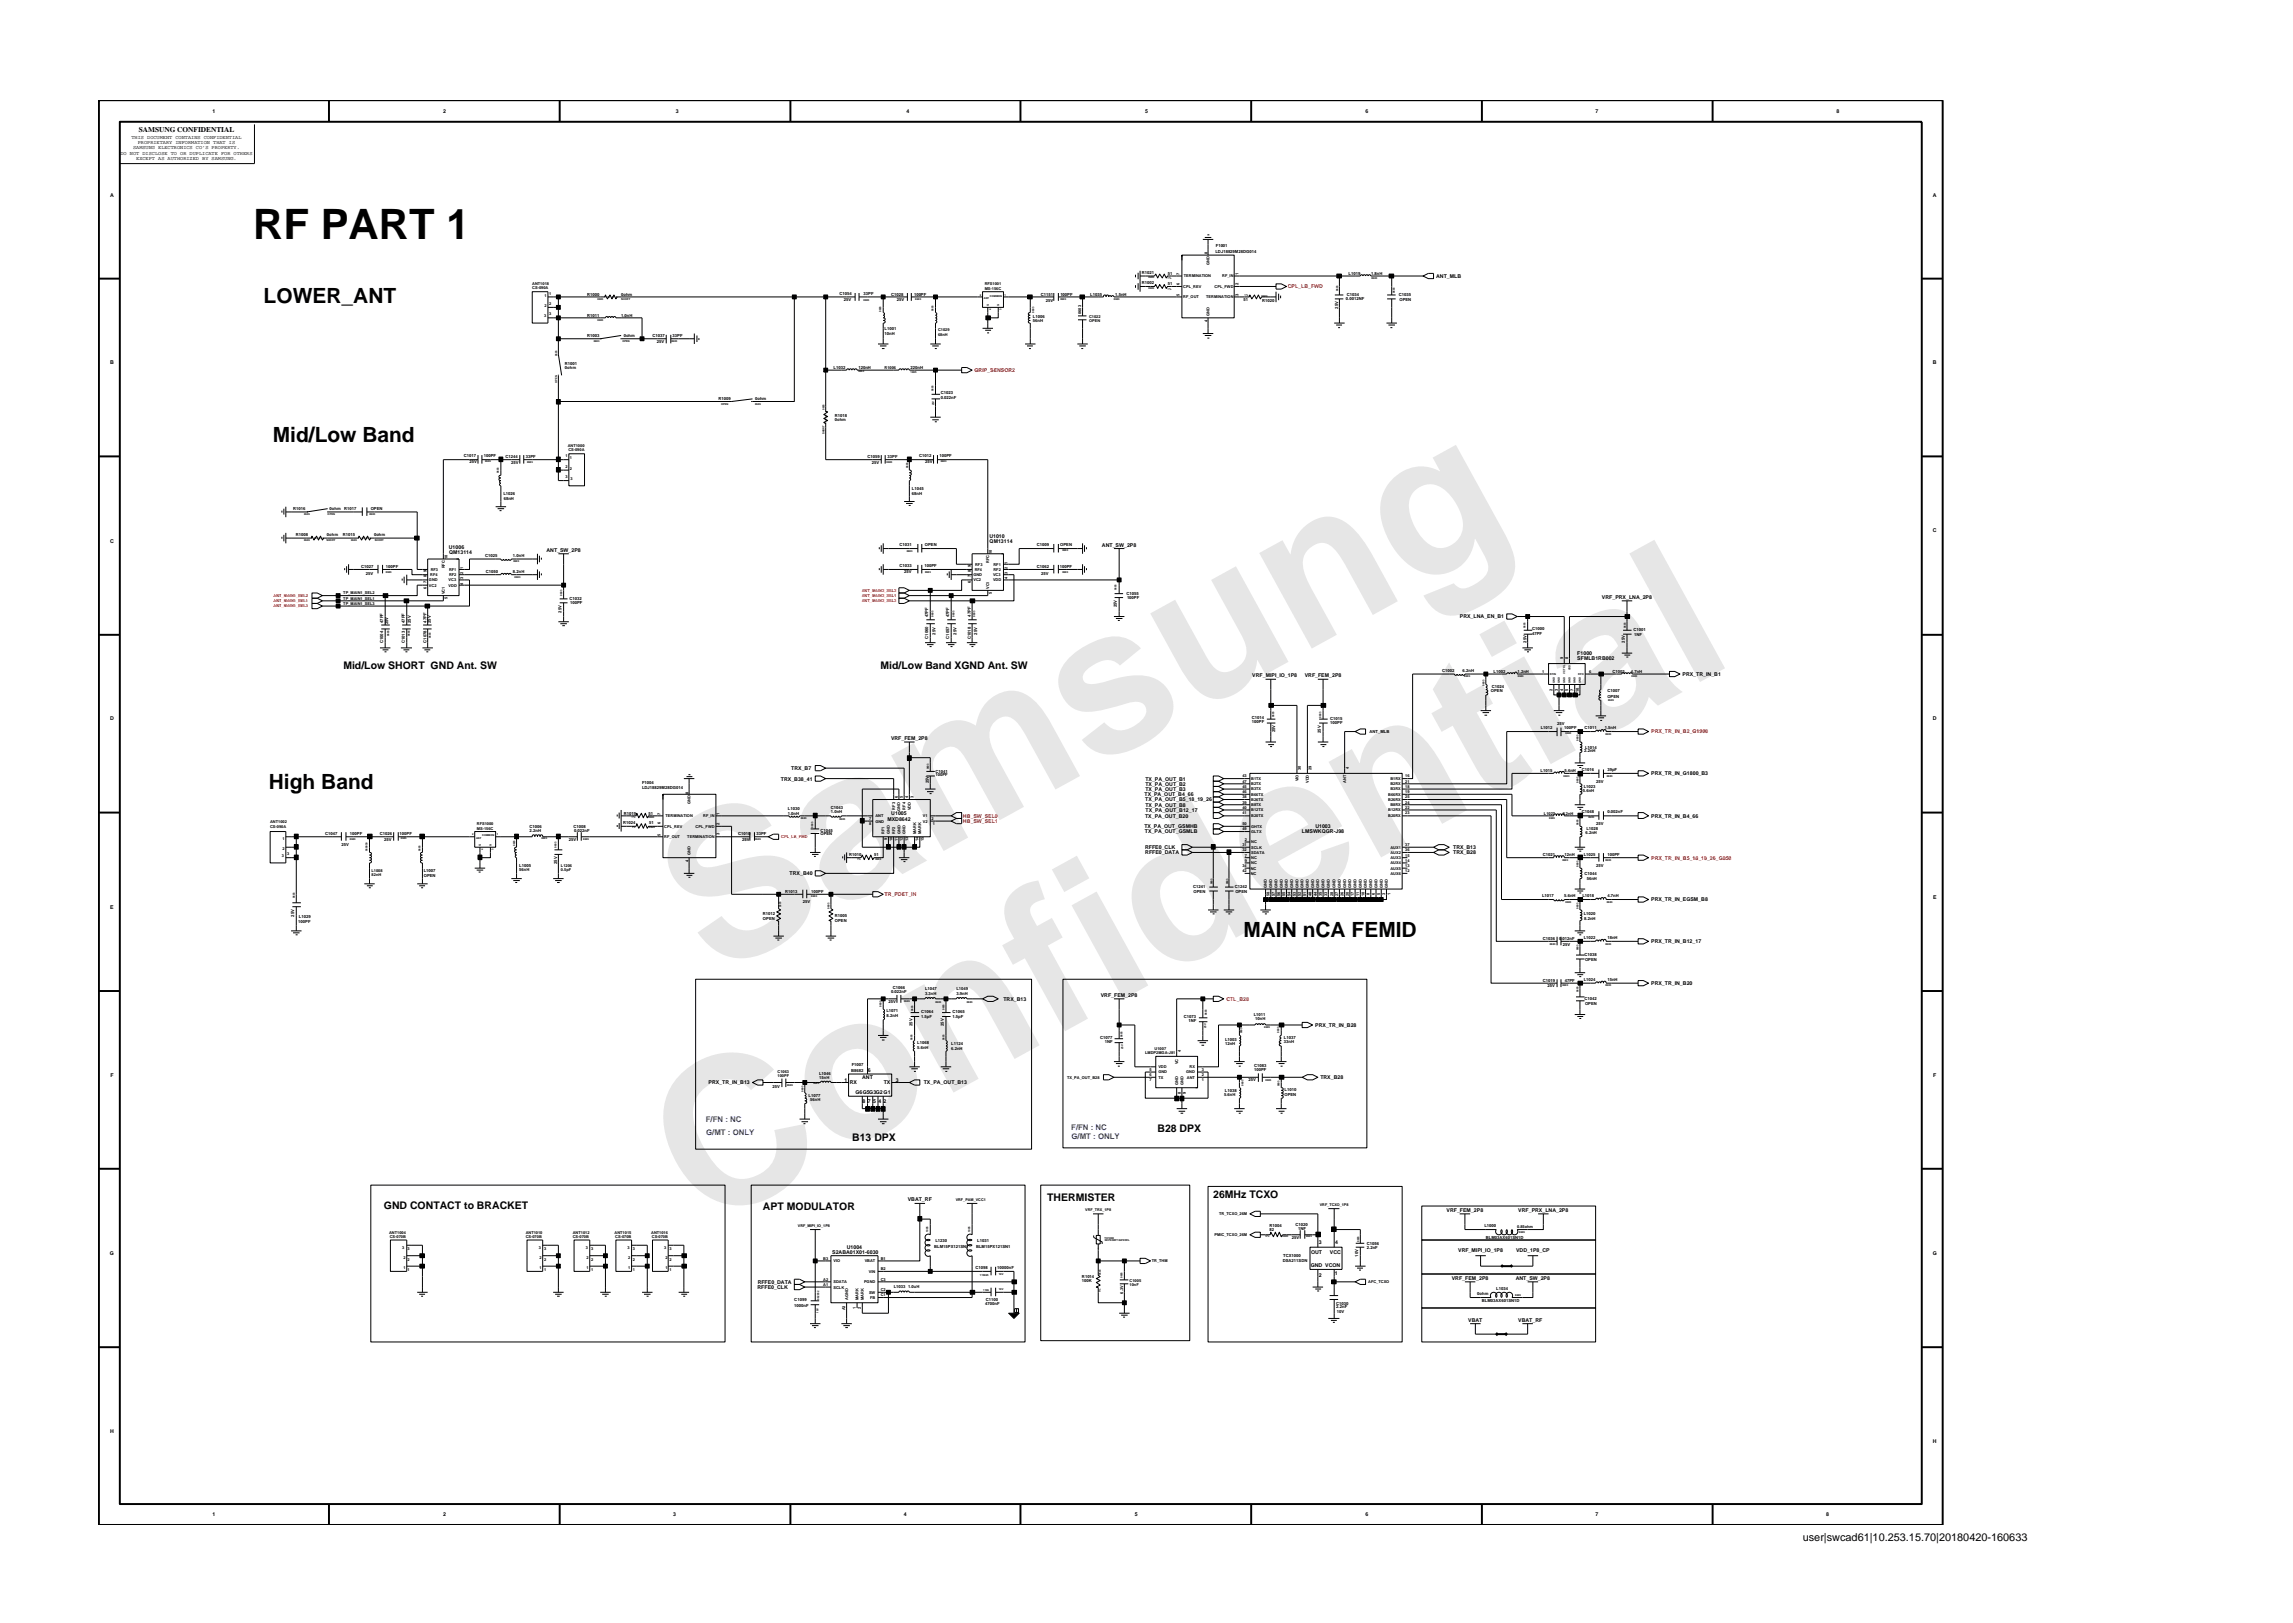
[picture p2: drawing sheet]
<svg xmlns="http://www.w3.org/2000/svg" width="297mm" height="210mm" viewBox="0 0 297 210" stroke-linecap="round" stroke-linejoin="round" font-family="sans-serif">
<defs><g id="words">
<g font-size="26.5" fill="#e6e6e6">
<text x="92.4" y="126.7" transform="rotate(-29 92.4 126.7)">Samsung</text>
<text x="91.1" y="159.4" transform="rotate(-29 91.1 159.4)">Confidential</text>
</g>
<text font-size="5.4" x="32.8" y="31">RF PART 1</text>
<g font-size="2.7">
<text x="34.1" y="39.3">LOWER_ANT</text>
<text x="35.3" y="57.3">Mid/Low Band</text>
<text x="34.8" y="102.2">High Band</text>
<text x="161.1" y="121.4">MAIN nCA FEMID</text>
</g>
<g font-size="1.4">
<text x="44.5" y="86.6">Mid/Low SHORT GND Ant. SW</text>
<text x="114.1" y="86.6">Mid/Low Band XGND Ant. SW</text>
<text x="110.4" y="147.8">B13 DPX</text>
<text x="149.9" y="146.7">B28 DPX</text>
<text x="135.7" y="155.6">THERMISTER</text>
<text x="157.2" y="155.2">26MHz TCXO</text>
<text x="49.7" y="156.6">GND CONTACT to BRACKET</text>
<text x="98.8" y="156.7">APT MODULATOR</text>
<text x="233.5" y="199.7">user|swcad61|10.253.15.70|20180420-160633</text>
</g>
<text font-size="1" x="18" y="17.1">SAMSUNG CONFIDENTIAL</text>
<g font-size="1" fill="#00f">
<text x="91.4" y="145.3">F/FN : NC</text>
<text x="91.5" y="147">G/MT : ONLY</text>
<text x="138.8" y="146.4">F/FN : NC</text>
<text x="138.8" y="147.6">G/MT : ONLY</text>
</g>
<g font-size=".7">
<text x="17" y="18">THIS DOCUMENT CONTAINS CONFIDENTIAL</text>
<text x="27.5" y="14.7">1</text>
<text x="57.4" y="14.7">2</text>
<text x="87.6" y="14.7">3</text>
<text x="117.4" y="14.7">4</text>
<text x="148.3" y="14.7">5</text>
<text x="176.9" y="14.7">6</text>
<text x="206.7" y="14.7">7</text>
<text x="237.9" y="14.7">8</text>
<text x="15.6" y="20">DO NOT DISCLOSE TO OR DUPLICATE FOR OTHERS</text>
<text x="17.2" y="19.4">SAMSUNG ELECTRONICS CO’S PROPERTY.</text>
<text x="17.6" y="20.7">EXCEPT AS AUTHORIZED BY SAMSUNG.</text>
<text x="17.8" y="18.7">PROPRIETARY INFORMATION THAT IS</text>
<text x="14.3" y="25.5">A</text>
<text x="250.4" y="25.5">A</text>
<text x="186" y="36">ANT_MLB</text>
<text x="14.3" y="47.2">B</text>
<text x="250.4" y="47.2">B</text>
<text x="14.3" y="70.3">C</text>
<text x="58.1" y="71.1">U1006</text>
<text x="58.2" y="71.7">QM13114</text>
<text x="70.8" y="71.5">ANT_SW_2P8</text>
<text x="128.2" y="69.7">U1010</text>
<text x="128.2" y="70.4">QM13114</text>
<text x="142.8" y="70.8">ANT_SW_2P8</text>
<text x="250.4" y="68.9">C</text>
<text x="207.5" y="77.6">VRF_PRX_LNA_2P8</text>
<text x="189.1" y="80.1">PRX_LNA_EN_B1</text>
<text x="162.2" y="87.7">VRF_MIPI_IO_1P8</text>
<text x="169" y="87.7">VRF_FEM_2P8</text>
<text x="204.3" y="85.5">SFMLB1RB002</text>
<text x="204.3" y="84.9">F1000</text>
<text x="218" y="87.6">PRX_TR_IN_B1</text>
<text x="14.3" y="93.3">D</text>
<text x="115.4" y="95.9">VRF_FEM_2P8</text>
<text x="250.4" y="93.3">D</text>
<text x="101.2" y="101.1">TRX_B38_41</text>
<text x="102.5" y="99.8">TRX_B7</text>
<text x="148.4" y="101.1">TX_PA_OUT_B1</text>
<text x="148.4" y="101.8">TX_PA_OUT_B2</text>
<text x="213.9" y="100.4">PRX_TR_IN_G1800_B3</text>
<text x="115" y="106.4">MXD8642</text>
<text x="115.5" y="105.6">U1005</text>
<text x="148.2" y="107.3">TX_PA_OUT_GSMHB</text>
<text x="148.3" y="103.1">TX_PA_OUT_B4_66</text>
<text x="148.3" y="108">TX_PA_OUT_GSMLB</text>
<text x="148.3" y="105.9">TX_PA_OUT_B20</text>
<text x="148.4" y="103.8">TX_PA_OUT_B5_18_19_26</text>
<text x="148.4" y="104.5">TX_PA_OUT_B8</text>
<text x="148.4" y="102.5">TX_PA_OUT_B3</text>
<text x="148.4" y="105.2">TX_PA_OUT_B12_17</text>
<text x="168.7" y="108">LMSWKQGR-J98</text>
<text x="170.4" y="107.3">U1003</text>
<text x="213.9" y="105.9">PRX_TR_IN_B4_66</text>
<text x="102.3" y="113.4">TRX_B40</text>
<text x="148.3" y="110">RFFE0_CLK</text>
<text x="148.4" y="110.7">RFFE0_DATA</text>
<text x="188.2" y="110">TRX_B13</text>
<text x="188.2" y="110.7">TRX_B28</text>
<text x="14.3" y="117.8">E</text>
<text x="213.9" y="116.8">PRX_TR_IN_EGSM_B8</text>
<text x="250.4" y="116.4">E</text>
<text x="213.9" y="122.2">PRX_TR_IN_B12_17</text>
<text x="130" y="129.6">TRX_B13</text>
<text x="142.6" y="129.1">VRF_FEM_2P8</text>
<text x="213.9" y="127.6">PRX_TR_IN_B20</text>
<text x="170.4" y="133">PRX_TR_IN_B28</text>
<text x="14.3" y="139.5">F</text>
<text x="91.8" y="140.5">PRX_TR_IN_B13</text>
<text x="109.4" y="140.2">1</text>
<text x="110.1" y="140.5">RX</text>
<text x="110.8" y="141.8">G6G5G3G2G1</text>
<text x="111.7" y="139.8">ANT</text>
<text x="111.7" y="142.9">8</text>
<text x="112.4" y="138.9">6</text>
<text x="112.4" y="142.9">7</text>
<text x="113.1" y="142.9">5</text>
<text x="113.8" y="142.9">4</text>
<text x="114.5" y="142.9">2</text>
<text x="114.5" y="140.5">TX</text>
<text x="116.1" y="140.2">3</text>
<text x="119.7" y="140.5">TX_PA_OUT_B13</text>
<text x="171" y="139.8">TRX_B28</text>
<text x="250.4" y="139.5">F</text>
<text x="117.6" y="155.6">VBAT_RF</text>
<text x="109.7" y="161.8">U1004</text>
<text x="170.8" y="161.1">3</text>
<text x="173" y="161.1">4</text>
<text x="187.4" y="157">VRF_FEM_2P8</text>
<text x="196.7" y="157">VRF_PRX_LNA_2P8</text>
<text x="14.2" y="162.6">G</text>
<text x="98.1" y="167">RFFE0_CLK</text>
<text x="98.1" y="166.3">RFFE0_DATA</text>
<text x="107.8" y="162.4">S2ABA01X01-6030</text>
<text x="169.8" y="164.2">GND VCON</text>
<text x="169.8" y="162.5">OUT</text>
<text x="170.8" y="165.4">2</text>
<text x="172.3" y="162.5">VCC</text>
<text x="172.9" y="165.2">1</text>
<text x="188.1" y="165.8">VRF_FEM_2P8</text>
<text x="188.9" y="162.2">VRF_MIPI_IO_1P8</text>
<text x="196.3" y="165.8">ANT_SW_2P8</text>
<text x="196.4" y="162.2">VDD_1P8_CP</text>
<text x="250.4" y="162.6">G</text>
<text x="190.2" y="171.2">VBAT</text>
<text x="196.7" y="171.2">VBAT_RF</text>
<text x="14.3" y="185.6">H</text>
<text x="250.4" y="187">H</text>
<text x="27.5" y="196.4">1</text>
<text x="57.4" y="196.4">2</text>
<text x="87.2" y="196.4">3</text>
<text x="117.1" y="196.4">4</text>
<text x="147" y="196.4">5</text>
<text x="176.9" y="196.4">6</text>
<text x="206.7" y="196.4">7</text>
<text x="236.6" y="196.4">8</text>
</g>
<g font-size=".7" fill="#f00">
<text x="166.8" y="37.4">CPL_LB_FWD</text>
<text x="126.2" y="48.2">GRIP_SENSOR2</text>
<text x="213.9" y="95">PRX_TR_IN_B2_G1900</text>
<text x="124.7" y="106.6">HB_SW_SEL1</text>
<text x="124.7" y="105.9">HB_SW_SEL0</text>
<text x="213.9" y="111.4">PRX_TR_IN_B5_18_19_26_G850</text>
<text x="114.6" y="116.1">TR_PDET_IN</text>
<text x="158.9" y="129.6">CTL_B28</text>
</g>
<g font-size=".5">
<text x="147.9" y="35.4">R1021</text>
<text x="151.3" y="35.6">51</text>
<text x="152.8" y="35.6" transform="rotate(-90 152.8 35.6)">7</text>
<text x="153.4" y="35.9">TERMINATION</text>
<text x="156.4" y="32.9" transform="rotate(-90 156.4 32.9)">8</text>
<text x="156.7" y="34.3" transform="rotate(-90 156.7 34.3)">GND</text>
<text x="157.4" y="32.7">LDJ18829M28DG014</text>
<text x="157.5" y="32.1">F1001</text>
<text x="158.3" y="35.9">RF_IN</text>
<text x="160.4" y="35.6" transform="rotate(-90 160.4 35.6)">1</text>
<text x="174.7" y="35.6">L1019</text>
<text x="177.6" y="35.6">1.8nH</text>
<text x="68.9" y="37.5">CS-090A</text>
<text x="68.9" y="36.9">ANT1018</text>
<text x="70.5" y="41.1">3</text>
<text x="70.6" y="38.4">1</text>
<text x="70.6" y="39.8">2</text>
<text x="71.1" y="39.5">2</text>
<text x="71.1" y="40.9">3</text>
<text x="71.1" y="38.2">1</text>
<text x="76.1" y="38.3">R1000</text>
<text x="76.1" y="41">R1011</text>
<text x="80.5" y="38.3">0ohm</text>
<text x="80.5" y="41">1.0nH</text>
<text x="108.7" y="38.2">C1054</text>
<text x="109.3" y="39">25V</text>
<text x="111.9" y="38.2">33PF</text>
<text x="115.4" y="38.3">C1028</text>
<text x="116.2" y="39">25V</text>
<text x="118.4" y="38.3">100PF</text>
<text x="127.6" y="36.9">RFS1001</text>
<text x="127.6" y="37.6">MS-156C</text>
<text x="133.8" y="41.2">L1006</text>
<text x="133.8" y="41.7">56nH</text>
<text x="134.8" y="38.3">C1151</text>
<text x="135.5" y="39.1">25V</text>
<text x="137.4" y="38.3">100PF</text>
<text x="140.1" y="40.7" transform="rotate(-90 140.1 40.7)">0603</text>
<text x="141.1" y="41.2">C1022</text>
<text x="141.1" y="41.7">OPEN</text>
<text x="141.2" y="38.3">L1035</text>
<text x="144.5" y="38.3">1.5nH</text>
<text x="147.9" y="36.8">R1002</text>
<text x="151.3" y="37">51</text>
<text x="152.8" y="38.3" transform="rotate(-90 152.8 38.3)">5</text>
<text x="152.8" y="36.9" transform="rotate(-90 152.8 36.9)">6</text>
<text x="153.3" y="38.7">RF_OUT</text>
<text x="153.3" y="37.3">CPL_REV</text>
<text x="156.3" y="38.7">TERMINATION</text>
<text x="156.4" y="41.8" transform="rotate(-90 156.4 41.8)">4</text>
<text x="156.7" y="40.9" transform="rotate(-90 156.7 40.9)">GND</text>
<text x="157.3" y="37.3">CPL_FWD</text>
<text x="160.4" y="38.3" transform="rotate(-90 160.4 38.3)">3</text>
<text x="160.4" y="36.9" transform="rotate(-90 160.4 36.9)">2</text>
<text x="161.1" y="39">51</text>
<text x="163.5" y="39.2">R1020</text>
<text x="173.3" y="40" transform="rotate(-90 173.3 40)">25V</text>
<text x="174.3" y="38.9">0.0012NF</text>
<text x="174.5" y="38.4">C1034</text>
<text x="181.2" y="38.4">C1035</text>
<text x="181.3" y="39">OPEN</text>
<text x="73.2" y="47.8">0ohm</text>
<text x="73.2" y="47.3">R1001</text>
<text x="76.1" y="43.7">R1003</text>
<text x="80.8" y="43.7">0ohm</text>
<text x="84.5" y="43.7">C1037</text>
<text x="85.1" y="44.4">25V</text>
<text x="87.1" y="43.7">33PF</text>
<text x="108" y="47.8">L1032</text>
<text x="111.2" y="47.8">120nH</text>
<text x="114.6" y="43.4">10nH</text>
<text x="114.6" y="42.8">L1001</text>
<text x="114.6" y="47.8">R1006</text>
<text x="118" y="47.8">220nH</text>
<text x="121.5" y="42.9">C1029</text>
<text x="121.5" y="43.6">68nH</text>
<text x="93.1" y="51.8">R1009</text>
<text x="97.8" y="51.8">0ohm</text>
<text x="121.9" y="51.1">C1023</text>
<text x="121.9" y="51.7">0.022nF</text>
<text x="60.1" y="59.2">C1017</text>
<text x="60.8" y="59.9">25V</text>
<text x="62.7" y="59.2">100PF</text>
<text x="65.5" y="59.4">C1244</text>
<text x="68.1" y="59.4">33PF</text>
<text x="73.2" y="59.2">1</text>
<text x="73.5" y="57.9">ANT1000</text>
<text x="73.6" y="58.4">CS-090A</text>
<text x="73.8" y="59.5">1</text>
<text x="108.1" y="54.6">0ohm</text>
<text x="108.1" y="54">R1018</text>
<text x="112.4" y="59.4">C1059</text>
<text x="115" y="59.4">33PF</text>
<text x="119.1" y="59.2">C1012</text>
<text x="119.8" y="59.9">25V</text>
<text x="121.7" y="59.2">100PF</text>
<text x="65.2" y="64.1">L1026</text>
<text x="65.2" y="64.8">68nH</text>
<text x="66.2" y="60.1">25V</text>
<text x="73.2" y="60.6">2</text>
<text x="73.2" y="62">3</text>
<text x="73.8" y="60.9">2</text>
<text x="73.9" y="62.2">3</text>
<text x="112.9" y="60.1">25V</text>
<text x="118.1" y="63.4">L1045</text>
<text x="118.1" y="64.1">68nH</text>
<text x="38" y="66">R1016</text>
<text x="38.3" y="69.4">R1008</text>
<text x="42.4" y="69.4">0ohm</text>
<text x="42.7" y="66">0ohm</text>
<text x="44.4" y="69.4">R1015</text>
<text x="44.6" y="66">R1017</text>
<text x="48" y="66">OPEN</text>
<text x="48.4" y="69.4">0ohm</text>
<text x="116.5" y="70.8">C1031</text>
<text x="119.8" y="70.8">OPEN</text>
<text x="128.5" y="71.7" transform="rotate(-90 128.5 71.7)">10</text>
<text x="134.3" y="70.8">C1009</text>
<text x="137.3" y="70.8">OPEN</text>
<text x="44.5" y="77">TP_MAIN1_SEL2</text>
<text x="44.5" y="77.7">TP_MAIN1_SEL1</text>
<text x="46.8" y="73.6">C1027</text>
<text x="47.4" y="74.5">25V</text>
<text x="50" y="73.6">100PF</text>
<text x="55.2" y="76.3" transform="rotate(-90 55.2 76.3)">6</text>
<text x="55.2" y="75.5" transform="rotate(-90 55.2 75.5)">7</text>
<text x="55.2" y="74.8" transform="rotate(-90 55.2 74.8)">8</text>
<text x="55.2" y="74.1" transform="rotate(-90 55.2 74.1)">9</text>
<text x="55.6" y="76">VC2</text>
<text x="55.6" y="75.3">GND</text>
<text x="55.7" y="74.6">RF4</text>
<text x="55.8" y="74">RF3</text>
<text x="57.6" y="73.6" transform="rotate(-90 57.6 73.6)">RFC</text>
<text x="57.6" y="77" transform="rotate(-90 57.6 77)">VC1</text>
<text x="58" y="72.4" transform="rotate(-90 58 72.4)">10</text>
<text x="58" y="77.6" transform="rotate(-90 58 77.6)">5</text>
<text x="58.1" y="75.3">VC3</text>
<text x="58.1" y="76">VDD</text>
<text x="58.2" y="74">RF1</text>
<text x="58.2" y="74.6">RF2</text>
<text x="60" y="75.7" transform="rotate(-90 60 75.7)">4</text>
<text x="60" y="75.1" transform="rotate(-90 60 75.1)">3</text>
<text x="60" y="74.4" transform="rotate(-90 60 74.4)">2</text>
<text x="60" y="73.7" transform="rotate(-90 60 73.7)">1</text>
<text x="62.9" y="72.1">C1025</text>
<text x="62.9" y="74.3">C1050</text>
<text x="66.5" y="74.3">8.2nH</text>
<text x="66.5" y="72.1">1.0nH</text>
<text x="73.8" y="77.7">C1032</text>
<text x="116.5" y="73.5">C1033</text>
<text x="117.1" y="74.3">25V</text>
<text x="119.8" y="73.5">100PF</text>
<text x="125.8" y="74.8" transform="rotate(-90 125.8 74.8)">7</text>
<text x="125.8" y="74.1" transform="rotate(-90 125.8 74.1)">8</text>
<text x="125.8" y="73.4" transform="rotate(-90 125.8 73.4)">9</text>
<text x="125.8" y="75.6" transform="rotate(-90 125.8 75.6)">6</text>
<text x="126.1" y="75.3">VC2</text>
<text x="126.1" y="74.6">GND</text>
<text x="126.3" y="74">RF4</text>
<text x="126.3" y="73.3">RF3</text>
<text x="128.1" y="73" transform="rotate(-90 128.1 73)">RFC</text>
<text x="128.1" y="76.3" transform="rotate(-90 128.1 76.3)">VC1</text>
<text x="128.5" y="76.9" transform="rotate(-90 128.5 76.9)">5</text>
<text x="128.6" y="74.6">VC3</text>
<text x="128.6" y="75.3">VDD</text>
<text x="128.7" y="74">RF2</text>
<text x="128.7" y="73.3">RF1</text>
<text x="130.5" y="73.7" transform="rotate(-90 130.5 73.7)">2</text>
<text x="130.5" y="75.1" transform="rotate(-90 130.5 75.1)">4</text>
<text x="130.5" y="74.4" transform="rotate(-90 130.5 74.4)">3</text>
<text x="130.5" y="73" transform="rotate(-90 130.5 73)">1</text>
<text x="134.3" y="73.6">C1062</text>
<text x="134.9" y="74.5">25V</text>
<text x="137.3" y="73.6">100PF</text>
<text x="145.9" y="77">C1055</text>
<text x="146" y="77.6">100PF</text>
<text x="44.5" y="78.4">TP_MAIN1_SEL3</text>
<text x="49.6" y="83.3" transform="rotate(-90 49.6 83.3)">C1004</text>
<text x="49.6" y="80.7" transform="rotate(-90 49.6 80.7)">47PF</text>
<text x="50.3" y="80.9" transform="rotate(-90 50.3 80.9)">25V</text>
<text x="52.4" y="83.3" transform="rotate(-90 52.4 83.3)">C1013</text>
<text x="52.4" y="80.7" transform="rotate(-90 52.4 80.7)">47PF</text>
<text x="53.2" y="80.7" transform="rotate(-90 53.2 80.7)">25V</text>
<text x="55.2" y="80.7" transform="rotate(-90 55.2 80.7)">47PF</text>
<text x="55.2" y="83.3" transform="rotate(-90 55.2 83.3)">C1078</text>
<text x="55.8" y="80.7" transform="rotate(-90 55.8 80.7)">25V</text>
<text x="72.7" y="79.4" transform="rotate(-90 72.7 79.4)">25V</text>
<text x="73.9" y="78.2">100PF</text>
<text x="120.2" y="80" transform="rotate(-90 120.2 80)">47PF</text>
<text x="120.2" y="82.7" transform="rotate(-90 120.2 82.7)">C1060</text>
<text x="121.2" y="82.2" transform="rotate(-90 121.2 82.2)">25V</text>
<text x="122.9" y="82.7" transform="rotate(-90 122.9 82.7)">C1057</text>
<text x="122.9" y="80" transform="rotate(-90 122.9 80)">47PF</text>
<text x="123.9" y="82.2" transform="rotate(-90 123.9 82.2)">25V</text>
<text x="125.8" y="82.8" transform="rotate(-90 125.8 82.8)">C1018</text>
<text x="125.8" y="79.9" transform="rotate(-90 125.8 79.9)">47PF</text>
<text x="126.6" y="82.2" transform="rotate(-90 126.6 82.2)">25V</text>
<text x="144.7" y="78.7" transform="rotate(-90 144.7 78.7)">25V</text>
<text x="197.7" y="83.3" transform="rotate(-90 197.7 83.3)">25V</text>
<text x="198.5" y="82.3">47PF</text>
<text x="198.5" y="81.6">C1000</text>
<text x="210.5" y="83.3" transform="rotate(-90 210.5 83.3)">25V</text>
<text x="211.6" y="81.7">C1001</text>
<text x="211.7" y="82.4">1NF</text>
<text x="186.8" y="87">C1002</text>
<text x="189.5" y="87">6.2nH</text>
<text x="193.1" y="89.7">OPEN</text>
<text x="193.2" y="89.2">C1024</text>
<text x="193.5" y="87.2">L1002</text>
<text x="196.6" y="87.2">1.2nH</text>
<text x="199.8" y="87.2">1</text>
<text x="201.1" y="89.5" transform="rotate(-90 201.1 89.5)">2</text>
<text x="201.8" y="89.5" transform="rotate(-90 201.8 89.5)">3</text>
<text x="202.5" y="89.5" transform="rotate(-90 202.5 89.5)">4</text>
<text x="202.5" y="85.4" transform="rotate(-90 202.5 85.4)">9</text>
<text x="203.2" y="89.5" transform="rotate(-90 203.2 89.5)">5</text>
<text x="203.2" y="85.4" transform="rotate(-90 203.2 85.4)">8</text>
<text x="203.8" y="89.5" transform="rotate(-90 203.8 89.5)">7</text>
<text x="204.5" y="89.6" transform="rotate(-90 204.5 89.6)">10</text>
<text x="205.9" y="87.2">6</text>
<text x="208.2" y="89.7">C1007</text>
<text x="208.9" y="87.2">C1003</text>
<text x="211.3" y="87.2">4.7nH</text>
<text x="162.2" y="93.1">C1014</text>
<text x="162.2" y="93.6">100PF</text>
<text x="165.2" y="94.9" transform="rotate(-90 165.2 94.9)">25V</text>
<text x="171.1" y="94.9" transform="rotate(-90 171.1 94.9)">25V</text>
<text x="172.3" y="93.3">C1015</text>
<text x="172.3" y="93.8">100PF</text>
<text x="177.4" y="95">ANT_MLB</text>
<text x="199.6" y="94.5">L1012</text>
<text x="201.7" y="94">25V</text>
<text x="202.6" y="94.5">100PF</text>
<text x="205.3" y="94.5">C1011</text>
<text x="207.9" y="94.5">1.5nH</text>
<text x="208.2" y="90.4">OPEN</text>
<text x="83.2" y="101.6">F1004</text>
<text x="120.3" y="101.5" transform="rotate(-90 120.3 101.5)">25V</text>
<text x="121.2" y="100.6">100PF</text>
<text x="121.2" y="100.1">C1041</text>
<text x="161" y="101.4">47</text>
<text x="161" y="100.7">43</text>
<text x="162.1" y="101.7">B2TX</text>
<text x="162.1" y="101.1">B1TX</text>
<text x="168.2" y="101.2" transform="rotate(-90 168.2 101.2)">VIO</text>
<text x="168.5" y="99.8" transform="rotate(-90 168.5 99.8)">30</text>
<text x="169.5" y="101.4" transform="rotate(-90 169.5 101.4)">VDD</text>
<text x="169.9" y="99.8" transform="rotate(-90 169.9 99.8)">29</text>
<text x="174.4" y="101.4" transform="rotate(-90 174.4 101.4)">ANT</text>
<text x="174.7" y="99.7" transform="rotate(-90 174.7 99.7)">4</text>
<text x="180.1" y="101.7">B2RX</text>
<text x="180.1" y="101.1">B1RX</text>
<text x="182" y="101.4">21</text>
<text x="182" y="100.7">16</text>
<text x="199.6" y="100">L1015</text>
<text x="202.7" y="100">5.6nH</text>
<text x="204.9" y="99.9">C1016</text>
<text x="205.2" y="97.5">2.2nH</text>
<text x="205.3" y="97">L1014</text>
<text x="206.8" y="101.5">25V</text>
<text x="208.2" y="99.9">39pF</text>
<text x="35" y="106.6">ANT1002</text>
<text x="35" y="107.2">CS-090A</text>
<text x="61.8" y="106.9">RFS1000</text>
<text x="61.8" y="107.6">MS-156C</text>
<text x="68.6" y="107.7">2.2nH</text>
<text x="68.6" y="107.2">C1006</text>
<text x="74.3" y="107.2">C1008</text>
<text x="74.4" y="107.7">0.022nF</text>
<text x="80.7" y="106.8">R1024</text>
<text x="80.8" y="105.5">R1019</text>
<text x="83.2" y="102.2">LDJ18829M28DG014</text>
<text x="84" y="105.5">51</text>
<text x="84.1" y="106.8">51</text>
<text x="85.6" y="106.7" transform="rotate(-90 85.6 106.7)">6</text>
<text x="85.6" y="105.6" transform="rotate(-90 85.6 105.6)">7</text>
<text x="86" y="107.2">CPL_REV</text>
<text x="86.2" y="105.9">TERMINATION</text>
<text x="89.2" y="102.8" transform="rotate(-90 89.2 102.8)">8</text>
<text x="89.5" y="104.2" transform="rotate(-90 89.5 104.2)">GND</text>
<text x="90.1" y="107.2">CPL_FWD</text>
<text x="91.1" y="105.9">RF_IN</text>
<text x="93.2" y="106.9" transform="rotate(-90 93.2 106.9)">2</text>
<text x="93.2" y="105.5" transform="rotate(-90 93.2 105.5)">1</text>
<text x="102.1" y="104.9">L1030</text>
<text x="102.1" y="105.5">1.0nH</text>
<text x="106.3" y="107.7">C1045</text>
<text x="107.6" y="105.3">1.0nH</text>
<text x="107.6" y="104.8">C1043</text>
<text x="112.6" y="106.2">7</text>
<text x="112.6" y="106.9">8</text>
<text x="113.4" y="105.9">ANT</text>
<text x="113.4" y="106.6">GND</text>
<text x="116" y="104.9" transform="rotate(-90 116 104.9)">RF3</text>
<text x="116.3" y="103.4" transform="rotate(-90 116.3 103.4)">6</text>
<text x="116.6" y="105" transform="rotate(-90 116.6 105)">GND</text>
<text x="117" y="103.4" transform="rotate(-90 117 103.4)">5</text>
<text x="117.3" y="104.9" transform="rotate(-90 117.3 104.9)">RF4</text>
<text x="117.6" y="103.4" transform="rotate(-90 117.6 103.4)">4</text>
<text x="118" y="105" transform="rotate(-90 118 105)">VDD</text>
<text x="118.3" y="103.4" transform="rotate(-90 118.3 103.4)">3</text>
<text x="119.5" y="105.9">V1</text>
<text x="119.5" y="106.6">V2</text>
<text x="120.7" y="106.2">2</text>
<text x="120.8" y="106.9">1</text>
<text x="161" y="102.7">46</text>
<text x="161" y="103.4">38</text>
<text x="161" y="107.6">49</text>
<text x="161" y="106.9">50</text>
<text x="161" y="104.1">39</text>
<text x="161" y="104.8">40</text>
<text x="161" y="105.5">41</text>
<text x="161" y="102.1">45</text>
<text x="162.1" y="103.1">B66TX</text>
<text x="162.1" y="103.8">B26TX</text>
<text x="162.1" y="107.9">GLTX</text>
<text x="162.1" y="107.2">GHTX</text>
<text x="162.1" y="104.4">B8TX</text>
<text x="162.1" y="105.1">B12TX</text>
<text x="162.1" y="105.9">B20TX</text>
<text x="162.1" y="102.4">B3TX</text>
<text x="179.8" y="103.8">B26RX</text>
<text x="179.8" y="103.1">B66RX</text>
<text x="179.8" y="105.1">B12RX</text>
<text x="179.8" y="105.9">B20RX</text>
<text x="180.1" y="104.4">B8RX</text>
<text x="180.1" y="102.4">B3RX</text>
<text x="182" y="104.1">24</text>
<text x="182" y="103.4">25</text>
<text x="182" y="102.1">18</text>
<text x="182" y="102.7">19</text>
<text x="182" y="104.8">22</text>
<text x="182" y="105.5">23</text>
<text x="200" y="105.5">L1027</text>
<text x="202.4" y="105.5">8.2nH</text>
<text x="204.9" y="105.3">C1048</text>
<text x="205.1" y="102.6">5.6nH</text>
<text x="205.2" y="102.1">L1023</text>
<text x="205.5" y="107.6">L1028</text>
<text x="206.8" y="106.9">25V</text>
<text x="208.2" y="105.3">0.002nF</text>
<text x="36.5" y="111.1">3</text>
<text x="36.6" y="108.8">1</text>
<text x="36.6" y="110.1">2</text>
<text x="37.2" y="110.8">3</text>
<text x="42.1" y="108.2">C1047</text>
<text x="44.2" y="109.6">25V</text>
<text x="45.3" y="108.2">100PF</text>
<text x="48.1" y="113">L1008</text>
<text x="48.1" y="113.5">82nH</text>
<text x="49.2" y="108.2">C1026</text>
<text x="49.8" y="108.9">25V</text>
<text x="51.8" y="108.2">100PF</text>
<text x="54.9" y="113">L1007</text>
<text x="54.9" y="113.7">OPEN</text>
<text x="67.3" y="112.3">L1005</text>
<text x="67.3" y="112.8">56nH</text>
<text x="72.2" y="111.9" transform="rotate(-90 72.2 111.9)">25V</text>
<text x="72.7" y="112.8">0.5pF</text>
<text x="72.7" y="112.3">L1206</text>
<text x="73.7" y="108.9">25V</text>
<text x="85.6" y="108.3" transform="rotate(-90 85.6 108.3)">5</text>
<text x="86" y="108.6">RF_OUT</text>
<text x="89" y="108.6">TERMINATION</text>
<text x="89.2" y="111.6" transform="rotate(-90 89.2 111.6)">4</text>
<text x="89.5" y="110.8" transform="rotate(-90 89.5 110.8)">GND</text>
<text x="93.2" y="108.2" transform="rotate(-90 93.2 108.2)">3</text>
<text x="95.6" y="108.2">C1010</text>
<text x="96.1" y="108.9">25V</text>
<text x="98" y="108.2">33PF</text>
<text x="106.3" y="108.2">OPEN</text>
<text x="110" y="110.9">R1010</text>
<text x="113.2" y="110.9">51</text>
<text x="114.6" y="108.1" transform="rotate(-90 114.6 108.1)">RF1</text>
<text x="114.9" y="108.9" transform="rotate(-90 114.9 108.9)">9</text>
<text x="115.3" y="108.1" transform="rotate(-90 115.3 108.1)">GND</text>
<text x="115.6" y="109" transform="rotate(-90 115.6 109)">10</text>
<text x="116" y="108.1" transform="rotate(-90 116 108.1)">RF2</text>
<text x="116.3" y="109" transform="rotate(-90 116.3 109)">11</text>
<text x="116.6" y="108.1" transform="rotate(-90 116.6 108.1)">GND</text>
<text x="117" y="109" transform="rotate(-90 117 109)">12</text>
<text x="117.3" y="108.1" transform="rotate(-90 117.3 108.1)">GND</text>
<text x="117.6" y="109" transform="rotate(-90 117.6 109)">13</text>
<text x="118.7" y="108.1" transform="rotate(-90 118.7 108.1)">MARK</text>
<text x="119" y="109" transform="rotate(-90 119 109)">14</text>
<text x="119.3" y="108.1" transform="rotate(-90 119.3 108.1)">MARK</text>
<text x="119.7" y="109" transform="rotate(-90 119.7 109)">15</text>
<text x="161" y="113">42</text>
<text x="161" y="109.6">31</text>
<text x="161" y="110.3">32</text>
<text x="161" y="112.3">34</text>
<text x="161.3" y="111.6">9</text>
<text x="161.3" y="111">7</text>
<text x="161.3" y="108.9">2</text>
<text x="162" y="113.3">NC</text>
<text x="162" y="112.7">NC</text>
<text x="162.1" y="112">NC</text>
<text x="162.1" y="111.3">NC</text>
<text x="162.1" y="109.3">NC</text>
<text x="162.1" y="109.9">SCLK</text>
<text x="162.1" y="110.6">SDATA</text>
<text x="180.1" y="110.6">AUX2</text>
<text x="180.1" y="109.9">AUX1</text>
<text x="180.1" y="113.3">AUX6</text>
<text x="180.1" y="112.7">AUX5</text>
<text x="180.1" y="112">AUX4</text>
<text x="180.1" y="111.3">AUX3</text>
<text x="182" y="110.3">36</text>
<text x="182" y="109.6">37</text>
<text x="182" y="113">12</text>
<text x="182" y="112.3">13</text>
<text x="182" y="111.6">14</text>
<text x="182" y="111">15</text>
<text x="199.9" y="110.9">C1021</text>
<text x="202.7" y="110.9">12nH</text>
<text x="205.2" y="110.8">L1025</text>
<text x="205.3" y="113.3">C1044</text>
<text x="205.4" y="108.1">6.2nH</text>
<text x="205.5" y="114">56nH</text>
<text x="206.8" y="112.3">25V</text>
<text x="208.2" y="110.8">100PF</text>
<text x="38.1" y="118.7" transform="rotate(-90 38.1 118.7)">25V</text>
<text x="38.6" y="119.6">100PF</text>
<text x="38.7" y="118.9">L1029</text>
<text x="98.8" y="118.6">R1012</text>
<text x="98.8" y="119.2">OPEN</text>
<text x="101.7" y="115.7">R1013</text>
<text x="104" y="117">25V</text>
<text x="105.1" y="115.7">100PF</text>
<text x="108.1" y="119.4">OPEN</text>
<text x="108.1" y="118.7">R1005</text>
<text x="154.6" y="115">C1241</text>
<text x="154.6" y="115.7">OPEN</text>
<text x="160" y="115">C1242</text>
<text x="160" y="115.7">OPEN</text>
<text x="164.1" y="115" transform="rotate(-90 164.1 115)">GND</text>
<text x="164.5" y="116.1" transform="rotate(-90 164.5 116.1)">58</text>
<text x="164.8" y="115" transform="rotate(-90 164.8 115)">GND</text>
<text x="165.1" y="116.1" transform="rotate(-90 165.1 116.1)">57</text>
<text x="165.5" y="115" transform="rotate(-90 165.5 115)">GND</text>
<text x="165.8" y="116.1" transform="rotate(-90 165.8 116.1)">56</text>
<text x="166.2" y="115" transform="rotate(-90 166.2 115)">GND</text>
<text x="166.5" y="116.1" transform="rotate(-90 166.5 116.1)">55</text>
<text x="166.8" y="115" transform="rotate(-90 166.8 115)">GND</text>
<text x="167.2" y="116.1" transform="rotate(-90 167.2 116.1)">54</text>
<text x="167.5" y="115" transform="rotate(-90 167.5 115)">GND</text>
<text x="167.9" y="116.1" transform="rotate(-90 167.9 116.1)">53</text>
<text x="168.2" y="115" transform="rotate(-90 168.2 115)">GND</text>
<text x="168.5" y="116.1" transform="rotate(-90 168.5 116.1)">52</text>
<text x="168.9" y="115" transform="rotate(-90 168.9 115)">GND</text>
<text x="169.2" y="116.1" transform="rotate(-90 169.2 116.1)">51</text>
<text x="169.5" y="115" transform="rotate(-90 169.5 115)">GND</text>
<text x="169.9" y="116.1" transform="rotate(-90 169.9 116.1)">48</text>
<text x="170.2" y="115" transform="rotate(-90 170.2 115)">GND</text>
<text x="170.6" y="116.1" transform="rotate(-90 170.6 116.1)">44</text>
<text x="170.9" y="115" transform="rotate(-90 170.9 115)">GND</text>
<text x="171.2" y="116.1" transform="rotate(-90 171.2 116.1)">35</text>
<text x="171.6" y="115" transform="rotate(-90 171.6 115)">GND</text>
<text x="171.9" y="116.1" transform="rotate(-90 171.9 116.1)">33</text>
<text x="172.3" y="115" transform="rotate(-90 172.3 115)">GND</text>
<text x="172.7" y="116.1" transform="rotate(-90 172.7 116.1)">28</text>
<text x="173" y="115" transform="rotate(-90 173 115)">GND</text>
<text x="173.4" y="116.1" transform="rotate(-90 173.4 116.1)">27</text>
<text x="173.7" y="115" transform="rotate(-90 173.7 115)">GND</text>
<text x="174" y="116.1" transform="rotate(-90 174 116.1)">26</text>
<text x="174.4" y="115" transform="rotate(-90 174.4 115)">GND</text>
<text x="174.7" y="116.1" transform="rotate(-90 174.7 116.1)">20</text>
<text x="175.1" y="115" transform="rotate(-90 175.1 115)">GND</text>
<text x="175.4" y="116.1" transform="rotate(-90 175.4 116.1)">17</text>
<text x="175.7" y="115" transform="rotate(-90 175.7 115)">GND</text>
<text x="176.1" y="116.1" transform="rotate(-90 176.1 116.1)">11</text>
<text x="176.4" y="115" transform="rotate(-90 176.4 115)">GND</text>
<text x="176.7" y="116.1" transform="rotate(-90 176.7 116.1)">10</text>
<text x="177.1" y="115" transform="rotate(-90 177.1 115)">GND</text>
<text x="177.4" y="116" transform="rotate(-90 177.4 116)">8</text>
<text x="177.8" y="115" transform="rotate(-90 177.8 115)">GND</text>
<text x="178.1" y="116" transform="rotate(-90 178.1 116)">6</text>
<text x="178.4" y="115" transform="rotate(-90 178.4 115)">GND</text>
<text x="178.8" y="116" transform="rotate(-90 178.8 116)">5</text>
<text x="179.1" y="115" transform="rotate(-90 179.1 115)">GND</text>
<text x="179.5" y="116" transform="rotate(-90 179.5 116)">3</text>
<text x="179.8" y="115" transform="rotate(-90 179.8 115)">GND</text>
<text x="180.1" y="116" transform="rotate(-90 180.1 116)">1</text>
<text x="199.8" y="116.2">L1017</text>
<text x="202.6" y="116.2">5.6nH</text>
<text x="205" y="116.2">L1018</text>
<text x="205.2" y="118.6">L1020</text>
<text x="205.2" y="119.2">8.2nH</text>
<text x="208.2" y="116.2">4.7nH</text>
<text x="199.9" y="121.8">C1036</text>
<text x="202" y="121.8">0.012nF</text>
<text x="202.5" y="122.5">25V</text>
<text x="205.2" y="121.7">L1022</text>
<text x="205.3" y="123.8">C1038</text>
<text x="205.3" y="124.5">OPEN</text>
<text x="208.2" y="121.7">18nH</text>
<text x="114.8" y="131.1">L1071</text>
<text x="114.9" y="131.8">8.2nH</text>
<text x="115.1" y="129.9">25V</text>
<text x="115.4" y="128.6">0.022nF</text>
<text x="115.6" y="128.1">C1066</text>
<text x="119.3" y="131.3">C1064</text>
<text x="119.3" y="131.9">1.5pF</text>
<text x="119.8" y="128.9">3.3nH</text>
<text x="119.8" y="128.2">L1047</text>
<text x="123.4" y="131.3">C1065</text>
<text x="123.4" y="131.9">1.5pF</text>
<text x="123.9" y="128.2">L1049</text>
<text x="123.9" y="128.9">3.9nH</text>
<text x="153.4" y="131.8">C1073</text>
<text x="162.4" y="131.7">L1011</text>
<text x="199.9" y="127.2">C1019</text>
<text x="200.5" y="127.9">25V</text>
<text x="202.7" y="127.2">47PF</text>
<text x="205.2" y="127.1">L1024</text>
<text x="205.3" y="129.6">C1042</text>
<text x="205.3" y="130.2">OPEN</text>
<text x="208.2" y="127.1">15nH</text>
<text x="118.2" y="132.9" transform="rotate(-90 118.2 132.9)">25V</text>
<text x="118.8" y="135.9">5.6nH</text>
<text x="118.8" y="135.2">L1068</text>
<text x="122.3" y="132.9" transform="rotate(-90 122.3 132.9)">25V</text>
<text x="123.2" y="136">6.2nH</text>
<text x="123.2" y="135.3">L1124</text>
<text x="142.5" y="134.6">C1077</text>
<text x="143.1" y="135.2">1NF</text>
<text x="148.3" y="136.5">LMDP2MGA-J81</text>
<text x="149.6" y="136">U1007</text>
<text x="152.6" y="137.9" transform="rotate(-90 152.6 137.9)">VC</text>
<text x="153" y="136.3" transform="rotate(-90 153 136.3)">4</text>
<text x="153.9" y="132.3">1NF</text>
<text x="158.7" y="134.8">L1003</text>
<text x="158.7" y="135.3">12nH</text>
<text x="162.6" y="132.2">10nH</text>
<text x="166.3" y="135.2">33nH</text>
<text x="166.3" y="134.6">L1037</text>
<text x="100.1" y="140.9">25V</text>
<text x="100.7" y="139.1">C1063</text>
<text x="100.7" y="139.6">100PF</text>
<text x="104.7" y="142.1">L1077</text>
<text x="105" y="142.6">56nH</text>
<text x="106.1" y="139.3">L1046</text>
<text x="106.1" y="139.8">15nH</text>
<text x="110.3" y="138.8">B8682</text>
<text x="110.3" y="138.1">F1007</text>
<text x="138.2" y="139.7">TX_PA_OUT_B28</text>
<text x="148.9" y="138.7">5</text>
<text x="148.9" y="139.4">6</text>
<text x="148.9" y="140.1">7</text>
<text x="150.1" y="138.4">VDD</text>
<text x="150.1" y="139.1">GND</text>
<text x="150.1" y="139.7">TX</text>
<text x="152.6" y="140.6" transform="rotate(-90 152.6 140.6)">GND</text>
<text x="153" y="141.7" transform="rotate(-90 153 141.7)">8</text>
<text x="153.3" y="140.6" transform="rotate(-90 153.3 140.6)">GND</text>
<text x="153.6" y="141.7" transform="rotate(-90 153.6 141.7)">9</text>
<text x="153.7" y="139.1">GND</text>
<text x="153.8" y="139.7">ANT</text>
<text x="154.1" y="138.4">RX</text>
<text x="155.7" y="140.1">1</text>
<text x="155.7" y="139.4">2</text>
<text x="155.7" y="138.7">3</text>
<text x="158.6" y="142">5.6nH</text>
<text x="158.7" y="141.5">L1038</text>
<text x="161.7" y="140.1">25V</text>
<text x="162.5" y="138.7">100PF</text>
<text x="162.5" y="138.2">C1083</text>
<text x="166.4" y="141.3">L1010</text>
<text x="166.4" y="142">OPEN</text>
<text x="123.8" y="155.6">VRF_PAM_VCC1</text>
<text x="50.4" y="159.8">ANT1004</text>
<text x="50.5" y="160.4">CS-070B</text>
<text x="52.1" y="161.7">3</text>
<text x="52.8" y="162">3</text>
<text x="68.1" y="159.8">ANT1010</text>
<text x="68.1" y="160.4">CS-070B</text>
<text x="69.8" y="161.7">3</text>
<text x="70.5" y="162">3</text>
<text x="74.2" y="159.8">ANT1012</text>
<text x="74.2" y="160.4">CS-070B</text>
<text x="75.9" y="161.7">3</text>
<text x="76.6" y="162">3</text>
<text x="79.6" y="159.8">ANT1015</text>
<text x="79.7" y="160.4">CS-070B</text>
<text x="81.3" y="161.7">3</text>
<text x="82" y="162">3</text>
<text x="84.4" y="159.8">ANT1016</text>
<text x="84.4" y="160.4">CS-070B</text>
<text x="86" y="161.7">3</text>
<text x="86.7" y="162">3</text>
<text x="103.4" y="159">VRF_MIPI_IO_1P8</text>
<text x="121" y="161.7">BLM15PX121SN1</text>
<text x="121.2" y="160.8">L1230</text>
<text x="126.4" y="161.7">BLM15PX121SN1</text>
<text x="126.6" y="160.8">L1031</text>
<text x="140.6" y="156.9">VRF_TRX_1P8</text>
<text x="157.3" y="160.1">PMIC_TCXO_26M</text>
<text x="157.9" y="157.4">TR_TCXO_26M</text>
<text x="164.5" y="158.9">R1004</text>
<text x="164.5" y="159.5">82</text>
<text x="167.3" y="160.5">25V</text>
<text x="167.8" y="158.8">C1020</text>
<text x="168.2" y="159.3">1NF</text>
<text x="171" y="156.2">VRF_TCXO_1P8</text>
<text x="177.1" y="161.8">2.2nF</text>
<text x="177.1" y="161.3">C1056</text>
<text x="192.3" y="159">L1000</text>
<text x="192.5" y="160.5">BLM03AX601SN1D</text>
<text x="196.5" y="159.1">0.85ohm</text>
<text x="52.3" y="163.1">2</text>
<text x="52.3" y="164.5">1</text>
<text x="52.8" y="163.4">2</text>
<text x="52.8" y="164.7">1</text>
<text x="69.9" y="164.5">1</text>
<text x="69.9" y="163.1">2</text>
<text x="70.5" y="164.7">1</text>
<text x="70.5" y="163.4">2</text>
<text x="76" y="164.5">1</text>
<text x="76" y="163.1">2</text>
<text x="76.6" y="164.7">1</text>
<text x="76.6" y="163.4">2</text>
<text x="81.4" y="164.5">1</text>
<text x="81.4" y="163.1">2</text>
<text x="82" y="164.7">1</text>
<text x="82" y="163.4">2</text>
<text x="86.2" y="164.5">1</text>
<text x="86.2" y="163.1">2</text>
<text x="86.7" y="164.7">1</text>
<text x="86.7" y="163.4">2</text>
<text x="106.6" y="163.2">B3</text>
<text x="106.6" y="166.6">A1</text>
<text x="106.6" y="165.9">A2</text>
<text x="108" y="163.5">VIO</text>
<text x="108" y="166.9">SCLK</text>
<text x="108" y="166.2">SDATA</text>
<text x="111.9" y="166.2">PGND</text>
<text x="112" y="163.5">VBAT</text>
<text x="112.5" y="164.9">VIN</text>
<text x="112.6" y="167.6">SW</text>
<text x="114.1" y="167.2">C2</text>
<text x="114.1" y="165.9">C3</text>
<text x="114.1" y="167.9">C1</text>
<text x="114.1" y="163.2">B1</text>
<text x="114.1" y="164.5">B2</text>
<text x="115.8" y="166.9">L1033</text>
<text x="117.6" y="166.9">1.0uH</text>
<text x="126.4" y="164.4">C1098</text>
<text x="129.2" y="164.4">10000nF</text>
<text x="140.1" y="166.1">100K</text>
<text x="140.2" y="165.6">R1014</text>
<text x="145.5" y="167.6" transform="rotate(-90 145.5 167.6)">6.3V</text>
<text x="146.3" y="166.6">10nF</text>
<text x="146.3" y="166.1">C1005</text>
<text x="149.2" y="163.5">TR_THM</text>
<text x="166.2" y="163.5">DSA211SDN</text>
<text x="166.2" y="162.9">TCX1000</text>
<text x="175.9" y="162.8" transform="rotate(-90 175.9 162.8)">10V</text>
<text x="177.2" y="166.2">AFC_TCXO</text>
<text x="191.4" y="167.8">0ohm</text>
<text x="193.8" y="167.1">L1034</text>
<text x="102.9" y="169.3">1000nF</text>
<text x="102.9" y="168.6">C1099</text>
<text x="109.5" y="169.8" transform="rotate(-90 109.5 169.8)">A3</text>
<text x="109.9" y="168.4" transform="rotate(-90 109.9 168.4)">AGND</text>
<text x="110.9" y="169.6" transform="rotate(-90 110.9 169.6)">1</text>
<text x="111.2" y="168.4" transform="rotate(-90 111.2 168.4)">MARK</text>
<text x="111.5" y="169.6" transform="rotate(-90 111.5 169.6)">2</text>
<text x="111.9" y="168.4" transform="rotate(-90 111.9 168.4)">MARK</text>
<text x="112.7" y="168.3">FB</text>
<text x="127.6" y="169.1">4700nF</text>
<text x="127.7" y="168.5">C1100</text>
<text x="173.1" y="169">C1030</text>
<text x="173.1" y="169.5">2.2nF</text>
<text x="173.2" y="170.1">10V</text>
<text x="192" y="168.6">BLM03AX601SN1D</text>
</g>
<g font-size=".5" fill="#f00">
<text x="35.4" y="77.3">ANT_MAIN1_SEL2</text>
<text x="111.6" y="76.7">ANT_MAIN2_SEL2</text>
<text x="111.6" y="77.3">ANT_MAIN2_SEL1</text>
<text x="35.4" y="78.7">ANT_MAIN1_SEL3</text>
<text x="35.4" y="78">ANT_MAIN1_SEL1</text>
<text x="111.6" y="78">ANT_MAIN2_SEL3</text>
<text x="101.2" y="108.6">CPL_LB_FWD</text>
</g>
<g font-size=".3">
<text x="77.4" y="38.9">0603</text>
<text x="77.4" y="41.6">0603</text>
<text x="80.5" y="38.9">SHORT</text>
<text x="111.9" y="39">0603</text>
<text x="114.2" y="40.4" transform="rotate(-90 114.2 40.4)">0603</text>
<text x="118.6" y="38.9">0603</text>
<text x="120.9" y="40.3" transform="rotate(-90 120.9 40.3)">0603</text>
<text x="126.9" y="38.3">2</text>
<text x="127.5" y="38.8">ANT</text>
<text x="128.1" y="39.7" transform="rotate(-90 128.1 39.7)">G</text>
<text x="128.2" y="38.4">COMMON</text>
<text x="128.4" y="40.2" transform="rotate(-90 128.4 40.2)">4</text>
<text x="129.4" y="39.7" transform="rotate(-90 129.4 39.7)">G</text>
<text x="129.7" y="40.2" transform="rotate(-90 129.7 40.2)">3</text>
<text x="130.1" y="38.3">1</text>
<text x="134" y="40.5" transform="rotate(-90 134 40.5)">0603</text>
<text x="137.4" y="38.9">0603</text>
<text x="144.3" y="38.9">0603</text>
<text x="148.8" y="36.1">0603</text>
<text x="148.8" y="37.4">0603</text>
<text x="151.3" y="37.5">1%</text>
<text x="151.3" y="36.2">1%</text>
<text x="161.2" y="38.3">1%</text>
<text x="163.4" y="38.4">0603</text>
<text x="173.3" y="37.7" transform="rotate(-90 173.3 37.7)">0603</text>
<text x="177.7" y="36.2">0603</text>
<text x="180.7" y="38" transform="rotate(-90 180.7 38)">0603</text>
<text x="72.2" y="46.2" transform="rotate(-90 72.2 46.2)">0603</text>
<text x="76.9" y="44.3">0603</text>
<text x="80.6" y="44.3">OPEN</text>
<text x="87" y="44.3">0603</text>
<text x="72.2" y="49.6" transform="rotate(-90 72.2 49.6)">OPEN</text>
<text x="93.4" y="52.4">OPEN</text>
<text x="97.8" y="52.4">0603</text>
<text x="106.8" y="53.1" transform="rotate(-90 106.8 53.1)">0603</text>
<text x="111.2" y="48.2">0603</text>
<text x="118" y="48.3">1005</text>
<text x="120.9" y="50.7" transform="rotate(-90 120.9 50.7)">0603</text>
<text x="121" y="52.5" transform="rotate(-90 121 52.5)">25V</text>
<text x="62.9" y="59.9">0603</text>
<text x="68.3" y="60">0603</text>
<text x="106.8" y="56.2" transform="rotate(-90 106.8 56.2)">SHORT</text>
<text x="114.8" y="60">0603</text>
<text x="121.9" y="59.9">0603</text>
<text x="64.6" y="61.3" transform="rotate(-90 64.6 61.3)">0603</text>
<text x="117.6" y="60.6" transform="rotate(-90 117.6 60.6)">0603</text>
<text x="39.4" y="66.7">0603</text>
<text x="39.4" y="70.1">0603</text>
<text x="42.3" y="70.1">SHORT</text>
<text x="42.4" y="66.7">OPEN</text>
<text x="45.5" y="70.1">0603</text>
<text x="47.9" y="66.7">0603</text>
<text x="48.5" y="70.1">SHORT</text>
<text x="117.5" y="71.5">0603</text>
<text x="137.6" y="71.4">0603</text>
<text x="50" y="74.2">0603</text>
<text x="66.5" y="72.8">0603</text>
<text x="66.7" y="74.9">0603</text>
<text x="72.8" y="77.2" transform="rotate(-90 72.8 77.2)">0603</text>
<text x="119.8" y="74.2">0603</text>
<text x="137.6" y="74.2">0603</text>
<text x="144.6" y="76.5" transform="rotate(-90 144.6 76.5)">0603</text>
<text x="50.4" y="82.4" transform="rotate(-90 50.4 82.4)">0603</text>
<text x="53.1" y="82.4" transform="rotate(-90 53.1 82.4)">0603</text>
<text x="55.8" y="82.7" transform="rotate(-90 55.8 82.7)">0603</text>
<text x="120.9" y="79.9" transform="rotate(-90 120.9 79.9)">0603</text>
<text x="123.6" y="79.9" transform="rotate(-90 123.6 79.9)">0603</text>
<text x="126.3" y="79.9" transform="rotate(-90 126.3 79.9)">0603</text>
<text x="197.6" y="81.4" transform="rotate(-90 197.6 81.4)">0603</text>
<text x="210.6" y="81.4" transform="rotate(-90 210.6 81.4)">0603</text>
<text x="189.7" y="87.7">0603</text>
<text x="192.3" y="88.8" transform="rotate(-90 192.3 88.8)">0603</text>
<text x="196.6" y="87.7">0603</text>
<text x="200.8" y="87.4">RFIN</text>
<text x="201.4" y="88.5" transform="rotate(-90 201.4 88.5)">GND</text>
<text x="202.1" y="88.5" transform="rotate(-90 202.1 88.5)">GND</text>
<text x="202.8" y="88.5" transform="rotate(-90 202.8 88.5)">GND</text>
<text x="202.8" y="87.3" transform="rotate(-90 202.8 87.3)">VCTRL</text>
<text x="203.4" y="88.5" transform="rotate(-90 203.4 88.5)">GND</text>
<text x="203.4" y="86.9" transform="rotate(-90 203.4 86.9)">VDD</text>
<text x="204.1" y="88.5" transform="rotate(-90 204.1 88.5)">GND</text>
<text x="204.5" y="87.4">RFO</text>
<text x="204.8" y="88.5" transform="rotate(-90 204.8 88.5)">GND</text>
<text x="211.4" y="87.7">0603</text>
<text x="165" y="92.9" transform="rotate(-90 165 92.9)">0603</text>
<text x="171.1" y="93" transform="rotate(-90 171.1 93)">0603</text>
<text x="202.8" y="95.1">0603</text>
<text x="204.5" y="96" transform="rotate(-90 204.5 96)">0603</text>
<text x="208" y="95.2">0603</text>
<text x="208.3" y="90.9">0603</text>
<text x="120.3" y="99.7" transform="rotate(-90 120.3 99.7)">0603</text>
<text x="202.6" y="100.6">0603</text>
<text x="204.5" y="101.4" transform="rotate(-90 204.5 101.4)">0603</text>
<text x="208.1" y="100.6">0603</text>
<text x="81.8" y="106">1%</text>
<text x="81.8" y="107.3">1%</text>
<text x="84" y="106">0603</text>
<text x="84.1" y="107.3">0603</text>
<text x="103.7" y="106.1">0603</text>
<text x="105.3" y="107.2" transform="rotate(-90 105.3 107.2)">0603</text>
<text x="108.7" y="106.2">0603</text>
<text x="200.7" y="106.1">0603</text>
<text x="204.5" y="106.9" transform="rotate(-90 204.5 106.9)">0603</text>
<text x="205.8" y="105.9">0603</text>
<text x="45.3" y="108.8">0603</text>
<text x="47.6" y="110.3" transform="rotate(-90 47.6 110.3)">060030</text>
<text x="51.9" y="108.6">0603</text>
<text x="54.5" y="110.3" transform="rotate(-90 54.5 110.3)">0603</text>
<text x="61.2" y="108.2">2</text>
<text x="61.7" y="108.7">ANT</text>
<text x="62.3" y="109.6" transform="rotate(-90 62.3 109.6)">G</text>
<text x="62.5" y="108.4">COMMON</text>
<text x="62.6" y="110.1" transform="rotate(-90 62.6 110.1)">4</text>
<text x="63.7" y="109.6" transform="rotate(-90 63.7 109.6)">G</text>
<text x="63.9" y="110.1" transform="rotate(-90 63.9 110.1)">3</text>
<text x="64.4" y="108.2">1</text>
<text x="66.7" y="109.6" transform="rotate(-90 66.7 109.6)">0603</text>
<text x="70.1" y="108.7">0603</text>
<text x="72.1" y="109.8" transform="rotate(-90 72.1 109.8)">0603</text>
<text x="75.6" y="108.8">0603</text>
<text x="97.8" y="108.8">0603</text>
<text x="111" y="111.4">1%</text>
<text x="113.4" y="111.4">0603</text>
<text x="202.4" y="111.5">0603</text>
<text x="204.5" y="112.3" transform="rotate(-90 204.5 112.3)">0603</text>
<text x="208" y="111.5">0603</text>
<text x="38.2" y="116.4" transform="rotate(-90 38.2 116.4)">0603</text>
<text x="101.2" y="117.5" transform="rotate(-90 101.2 117.5)">0603</text>
<text x="105.1" y="116.2">0603</text>
<text x="107.5" y="117.7" transform="rotate(-90 107.5 117.7)">0603</text>
<text x="157.1" y="114.6" transform="rotate(-90 157.1 114.6)">0603</text>
<text x="159.1" y="114.6" transform="rotate(-90 159.1 114.6)">0603</text>
<text x="202.8" y="117">0603</text>
<text x="204.5" y="117.7" transform="rotate(-90 204.5 117.7)">0603</text>
<text x="208.1" y="116.9">0603</text>
<text x="200.8" y="122.5">0603</text>
<text x="204.5" y="123.1" transform="rotate(-90 204.5 123.1)">0603</text>
<text x="208" y="122.4">0603</text>
<text x="114.2" y="130.4" transform="rotate(-90 114.2 130.4)">0603</text>
<text x="117.1" y="129.9">0603</text>
<text x="118.3" y="131" transform="rotate(-90 118.3 131)">0603</text>
<text x="121.2" y="129.9">0603</text>
<text x="122.4" y="130.8" transform="rotate(-90 122.4 130.8)">0603</text>
<text x="125.3" y="129.9">0603</text>
<text x="156.3" y="131.5" transform="rotate(-90 156.3 131.5)">0603</text>
<text x="202.4" y="127.8">0603</text>
<text x="204.5" y="128.6" transform="rotate(-90 204.5 128.6)">0603</text>
<text x="208" y="127.8">0603</text>
<text x="118.2" y="134.7" transform="rotate(-90 118.2 134.7)">0603</text>
<text x="122.4" y="134.7" transform="rotate(-90 122.4 134.7)">0603</text>
<text x="145.4" y="134.4" transform="rotate(-90 145.4 134.4)">0603</text>
<text x="145.5" y="135.9" transform="rotate(-90 145.5 135.9)">25V</text>
<text x="156.2" y="133.2" transform="rotate(-90 156.2 133.2)">25V</text>
<text x="160.9" y="133.9" transform="rotate(-90 160.9 133.9)">0603</text>
<text x="163.8" y="133.2">0603</text>
<text x="165.7" y="133.8" transform="rotate(-90 165.7 133.8)">0603</text>
<text x="102" y="140.7">0603</text>
<text x="104.1" y="141.4" transform="rotate(-90 104.1 141.4)">0603</text>
<text x="105.4" y="140.5">0603</text>
<text x="161.1" y="140.7" transform="rotate(-90 161.1 140.7)">0603</text>
<text x="163.9" y="140">0603</text>
<text x="165.8" y="140.7" transform="rotate(-90 165.8 140.7)">0603</text>
<text x="120.2" y="159.6" transform="rotate(-90 120.2 159.6)">1005</text>
<text x="125.7" y="159.6" transform="rotate(-90 125.7 159.6)">1005</text>
<text x="143.1" y="160.5">TH1000</text>
<text x="143.1" y="160.8">NCP03WF104F05RL</text>
<text x="163.9" y="160.3">5%</text>
<text x="166.1" y="160.3">0603</text>
<text x="169.2" y="160.3">0603</text>
<text x="176.1" y="160.9" transform="rotate(-90 176.1 160.9)">0603</text>
<text x="196.8" y="159.8">0603</text>
<text x="126.9" y="165.3">115065</text>
<text x="127.4" y="167.2">1106</text>
<text x="129.4" y="167.2">10V</text>
<text x="129.4" y="165.1">10V</text>
<text x="142.6" y="167.4" transform="rotate(-90 142.6 167.4)">1%</text>
<text x="142.6" y="165.2" transform="rotate(-90 142.6 165.2)">0603</text>
<text x="145.4" y="165.6" transform="rotate(-90 145.4 165.6)">0603</text>
<text x="196.3" y="167.8">0603</text>
<text x="106" y="170" transform="rotate(-90 106 170)">10V</text>
<text x="106.1" y="168.4" transform="rotate(-90 106.1 168.4)">062032</text>
</g>
</g></defs>
<g fill="none" stroke="#000" stroke-width=".13">
<path d="M33 16.1v5.1h-17.5M68.9 37.8h2.1v4.1h-2.1zM71 38.5h7.3l.1-.3 .3 .5 .3-.5 .3 .5 .2-.5 .3 .5 .2-.2h30.8M71 39.8h1.3M72.1 39.6h.5v.5h-.5zM72.1 38.2h.5v.5h-.5zM72.3 38.5v7.6M78.3 38.5h.1M78.7 38.5h.3M79.3 38.5h.2M79.8 38.5h.2M102.6 38.2h.6v.5h-.6z"/>
<path d="M102.9 38.5v13.5h-5.6M106.7 38.2h.5v.5h-.5zM107 38.5v14.8l.2 .1-.5 .3 .5 .3-.5 .2 .5 .3-.5 .2 .3 .2v4.6h7.2M110.8 38v1M111.3 38.5h6.2M111.3 38v1M114.2 38.2h.5v.5h-.5zM114.4 38.5v2l.2 .2-.2 .1 .2 .2-.2 .2M117.5 38v1M118.1 38.5h9.2M118.1 38v1M120.9 38.2h.5v.5h-.5z"/>
<path d="M121.2 38.5v2l.2 .2-.2 .1 .2 .2-.2 .2 .2 .1-.2 .2 .2 .2-.2 .2v2.7M127.3 37.8h2.7v2h-2.7zM128 39.8v2.7M129.3 39.8v1.4h-1.3M130 38.5h6.5M133.1 38.2h.6v.5h-.6zM133.5 38.5v2h-.2l-.1 .2 .1 .1h.2M136.5 38v1M137.1 38v1M139.9 38.2h.6v.5h-.6zM140.2 38.5v2.4M143.3 38.5l-.1-.2-.1-.1-.1 .1v.2h-5.9"/>
<path d="M143.3 38.5v-.2l.2-.1 .1 .1v.2M143.6 38.5l.2-.2 .2 .2 .1-.2 .2 .2h8.8M147.1 35.6v.3M147.1 36.9v.4M147.4 35.3v.9M147.4 36.7v.8M147.7 37.1h1.8l.2-.2 .3 .5 .2-.5 .4 .5 .2-.5 .3 .5 .1-.3h1.9M147.7 35.8h1.8l.2-.3 .3 .5 .2-.5 .4 .5 .2-.5 .3 .5 .1-.2h1.9M147.7 35.1v2.7M153.1 33.2v-.2h6.8v8.2h-6.8v-8.2v.7M155.8 31h1.4M156.1 30.8h.8"/>
<path d="M156.4 30.4h.3M156.5 31v2M159.9 38.5h1.9l.1-.3 .3 .5 .3-.5 .3 .5 .2-.5 .3 .5 .1-.2h1.9M159.9 35.8h16.3l.2-.2 .2 .2 .1-.2 .2 .2 .2-.2 .1 .2 .2-.2 .2 .2h6.7M159.9 37.1h5.4M165.3 36.8h.7l.7 .3-.7 .4h-.7zM165.3 37.8v1.3M165.6 38v.9M165.9 38.3v.3M172.9 38.7h1.1M172.9 38.2h1.1M173.2 35.5h.6v.5h-.6z"/>
<path d="M173.5 35.8v2.4M173.5 38.7v3.2M179.7 38.7h1.1M179.7 38.2h1.1M179.9 35.5h.6v.5h-.6zM180.3 35.8v2.4M180.3 38.7v3.2M184.3 35.8l.7-.4h.7v.7h-.7zM61.9 59.5h-4.5v12.9M61.9 59v1.1M62.4 59.5h4.9M62.4 59v1.1"/>
<path d="M64.6 59.2h.5v.6h-.5zM64.9 59.5v2.1h-.2l-.1 .2 .1 .1h.2M67.3 59v1.1M67.8 59.5h5.9M67.8 59v1.1M71 41.2h7.4l.2-.2 .2 .2 .1-.2 .2 .2 .2-.2 .1 .2 .2-.2 .2 .2h3.4v2.7M72.1 59.2h.5v.6h-.5zM72.1 51.8h.5v.6h-.5zM72.1 43.6h.5v.5h-.5zM72.1 40.9h.5v.5h-.5zM72.3 48.5v13.8h1.4M72.3 52h22.6"/>
<path d="M72.3 45.9l.5 2.7M72.3 43.9h5.6M73.7 58.8h2v4.1h-2zM80.4 43.9h5.9M80.5 43.5l-2.7 .4M82.9 43.6h.5v.5h-.5zM86.3 43.4v1.1M86.9 43.9h3M86.9 43.4v1.1M89.9 43.2v1.4M90.3 43.5v.8M90.5 43.8v.3"/>
<path d="M97.5 51.7l-2.7 .3M106.7 47.7h.5v.5h-.5zM107 47.9h2.7l.1-.1 .2 .1 .2-.1 .1 .1 .2-.1 .2 .1 .2-.1 .1 .1h5.4l.2-.1 .2 .1 .2-.1 .1 .1 .2-.1 .2 .1 .1-.1 .2 .1h6.8M107 53.3v.1M107 53.7v.3M107 54.2v.3M107 54.7v.2M113.7 44.6h1.4M114 44.8h.8M114.2 59v1.1M114.2 45.2h.4M114.4 41.5l.2 .1 .1 .1-.1 .1h-.2v2.8"/>
<path d="M114.4 41.2h.2l.1 .1-.1 .2h-.2M114.7 59.5h6.2M114.7 59v1.1M117.5 59.2h.6v.6h-.6zM117.8 59.5v1.4M120.5 44.6h1.4M120.5 54h1.4M120.7 51.7h1.1M120.7 51.1h1.1M120.8 44.8h.8M120.8 54.4h.8M120.9 47.7h.5v.5h-.5z"/>
<path d="M120.9 59v1.1M121.1 45.2h.3M121.1 54.6h.3M121.2 47.9v3.2M121.2 51.7v2.3M121.4 59.5h6.6v12.2M121.4 59v1.1M124.6 47.6h.7l.6 .3-.6 .4h-.7zM127.3 42.5h1.3M127.6 42.8h.8M127.7 40.9h.6v.5h-.6zM127.9 43.1h.2"/>
<path d="M132.8 44.6h1.3M133 44.8h.8M133.3 45.2h.2M133.5 41.2h-.2l-.1 .1 .1 .2h.2M133.5 40.9h-.2l-.1 .1 .1 .1 .2 .1M133.5 41.5l-.2 .1-.1 .1 .1 .1h.2v2.8M139.6 44.6h1.3M139.6 40.9h1.1M139.6 41.4h1.1M139.8 44.8h.9M140.1 45.2h.2M140.2 41.4v3.2"/>
<path d="M155.8 43.2h1.4M156.1 43.5h.8M156.4 43.8h.3M156.5 41.2v2M172.8 41.9h1.4M173.1 42.1h.7M173.3 42.4h.3M179.6 41.9h1.4M179.9 42.1h.8M180.1 42.4h.3M36.5 66.2v.2M36.5 69.5v.3"/>
<path d="M36.8 65.9v.8M36.8 69.3v.8M37 69.7h3.3l.1-.2 .3 .5 .3-.5 .3 .5 .2-.5 .3 .5 .1-.3h4.5l.1-.2 .3 .5 .3-.5 .3 .5 .2-.5 .3 .5 .1-.3h6M37 66.3h2.9M37 65.6v1.4M37 69v1.4M40.3 69.7h.1M40.4 77.5v-.7h.7l.7 .4-.7 .3M40.4 78.2h.7l.7 .3-.7 .4h-.7zM40.4 77.5v.7h.7l.7-.4-.7-.3M40.4 77.5h.7M40.7 69.7h.3"/>
<path d="M41.3 69.7h.2M41.8 69.7h.1M41.8 78.5h13.6M41.8 77.2h8.1M42.4 66.3h4.5M42.4 65.9l-2.7 .4M43.5 78.3h.6v.5h-.6zM43.5 77.6h.6v.5h-.6zM43.5 76.9h.6v.5h-.6zM44.6 73.6v.3M44.9 73.3v.9M45.2 73.8h3.8"/>
<path d="M45.2 73.1v1.4M46.4 69.7h.1M46.8 69.7h.3M46.9 65.7v1.1M47.4 69.7h.2M47.5 66.3h6.5v7.5h1.4M47.5 65.7v1.1M47.9 69.7h.1M49 73.2v1.1M49.6 73.8h3.8v.7h2M49.6 73.2v1.1M49.6 76.9h.6v.5h-.6z"/>
<path d="M49.9 77.2v3.8M52.1 75v.2M52.4 77.6h.5v.5h-.5zM52.4 74.7v.9M52.7 74.5v1.3M52.7 77.8v3.2M52.7 75.1h2.7M53.7 69.5h.6v.5h-.6zM55.1 78.3h.6v.5h-.6zM55.4 72.4h4.1v4.8h-4.1zM55.4 75.8h-1.4v1.4h-4.1M55.4 78.5v2.5"/>
<path d="M57.4 77.2v.6h-15.6M59.5 74.5h5.4l.2-.2 .1 .2 .2-.2 .2 .2 .1-.2 .2 .2 .2-.2 .1 .2h3.4M59.5 75.1h1.3v3.4h-5.4M59.5 75.8h13.5M64.2 65.6h1.4M64.5 65.9h.8M64.7 66.2h.3M64.9 61.9l-.2 .1-.1 .1 .1 .1 .2 .1-.2 .1 .2 .2-.2 .2 .2 .1v2.7M69.6 72.4h-3.4l-.1 .2-.2-.2-.2 .2-.1-.2-.2 .2-.2-.2-.1 .2-.2-.2h-4.1v1.4h-1.3M69.6 71.7v1.4M69.6 73.8v1.3M69.9 72v.8"/>
<path d="M69.9 74v.9M70.1 72.2v.3M70.1 74.3v.2M72.1 60.6h.5v.6h-.5zM72.3 71.7h1.4M72.3 60.9h1.4M72.5 78.1h1M72.5 77.6h1M72.8 75.6h.5v.5h-.5zM73 71.7v5.9M73 78.1v2.4M113.9 70.9v.2"/>
<path d="M113.9 73.6v.3M114.2 70.6v.9M114.2 73.3v.9M114.4 71.1h4.5M114.4 70.4v1.3M114.4 73.1v1.4M114.4 73.8h4.5M116.4 77.5h.7l.7 .3-.7 .4h-.7zM116.4 76.1h.7l.7 .4-.7 .3h-.7zM116.4 76.8h.7l.7 .4-.7 .3h-.7zM117.1 65h1.4M117.4 65.2h.8"/>
<path d="M117.7 65.5h.3M117.8 61.6l.2 .2-.2 .1 .2 .2-.2 .2v2.7M117.8 77.8h8.1M117.8 76.5h2.7M117.8 60.9l.2 .1 .1 .1-.1 .1h-.2M117.8 61.3h.2l.1 .1-.1 .1-.2 .1M118.9 70.5v1.1M118.9 73.2v1.1M119.4 71.1h4.5v2h2M119.4 73.8h6.5M119.4 70.5v1.1M119.4 73.2v1.1"/>
<path d="M120.3 76.2h.5v.5h-.5zM120.5 76.5v3.8M122.7 74.3v.2M123 76.9h.5v.5h-.5zM123 74v.9M123.2 74.5h2.7M123.2 73.8v1.3M123.2 77.2v3.1M125.7 77.6h.6v.5h-.6zM125.9 71.7h4.1v4.8h-4.1zM125.9 75.1h-1.3v1.4h-4.1M125.9 77.8v2.5"/>
<path d="M128 76.5v.7h-10.2M130 74.5h1.3v3.3h-5.4M130 73.8h6.5M130 75.1h15M136.5 71.1h-4.5v2h-2M136.5 70.5v1.1M136.5 73.2v1.1M137.1 71.1h3.1M137.1 73.8h3.1M137.1 70.5v1.1M137.1 73.2v1.1M140.2 70.4v1.3"/>
<path d="M140.2 73.1v1.4M140.5 70.6v.9M140.5 73.3v.9M140.7 70.9v.2M140.7 73.6v.3M144.3 71.1h1.4M144.3 79.9h1.4M144.4 77.4h1.1M144.4 76.9h1.1M144.7 74.9h.5v.5h-.5zM145 71.1v5.8M145 77.4v2.5"/>
<path d="M195.2 79.5h.7l.6 .4-.6 .3h-.7zM196.5 79.9h6.1v6.1M197.6 79.6h.5v.5h-.5zM197.9 79.9v1.7M210.1 77.8h1.3M210.5 79.6h.6v.5h-.6zM210.8 77.8v3.8M210.8 79.9h-7.5v6.1M49.2 83.9h1.4M49.4 81.5h1.1M49.4 81h1.1M49.6 84.2h.7"/>
<path d="M49.8 84.4h.3M49.9 81.5v2.4M51.9 83.9h1.5M52.1 81.5h1.1M52.1 81h1.1M52.3 84.2h.7M52.5 84.4h.3M52.7 81.5v2.4M54.7 83.9h1.4M54.8 81.5h1.1M54.8 81h1.1M55 84.2h.7"/>
<path d="M55.2 84.4h.3M55.4 81.5v2.4M72.3 80.5h1.4M72.6 80.8h.8M72.8 81.1h.4M105.6 99.2h.7l.7 .3-.7 .4h-.7zM107 99.5h10.1v4.1M117.1 96.1h1.4M117.5 97.9h.6v.6h-.6zM117.8 98.2h2.7v1.7M117.8 96.1v7.5M119.8 83.3h1.4"/>
<path d="M120 80.8h1.1M120 80.3h1.1M120 99.9h1.1M120.1 83.5h.8M120.4 83.8h.3M120.5 80.8v2.5M122.5 83.3h1.4M122.7 80.8h1.1M122.7 80.3h1.1M122.8 83.5h.8M123.1 83.8h.3M123.2 80.8v2.5"/>
<path d="M125.3 83.3h1.3M125.4 80.8h1.1M125.4 80.3h1.1M125.6 83.5h.8M125.8 83.8h.3M125.9 80.8v2.5M144.6 80.1h.8M144.8 80.4h.3M163.9 96.1h1.4M163.9 88h1.4M164.1 93.7h1.1M164.1 93.2h1.1"/>
<path d="M164.3 96.5h.7M164.4 91.1h.6v.5h-.6zM164.5 96.7h.3M164.6 88v5.2M164.6 93.7v2.4M164.6 91.4h3.4v8.8M170.7 96.1h1.4M170.7 88h1.4M170.9 93.7h1.1M170.9 93.2h1.1M171.1 96.5h.7M171.1 91.1h.6v.5h-.6z"/>
<path d="M171.3 96.7h.3M171.4 88v5.2M171.4 93.7v2.4M171.4 91.4h-2v8.8M175.5 94.8l.7-.4h.7v.7h-.7zM175.5 94.8h-1.3v5.4M191.8 92.1h1.4M192.1 92.3h.8M192.2 87.1h.5v.5h-.5zM192.3 92.7h.3M192.5 87.3v1.4l.1 .1-.1 .2 .1 .2-.1 .2M192.5 90v2.1"/>
<path d="M192.5 89.7h.2v.2v.1h-.2M192.5 89.4h.2v.1v.1l-.2 .1M196.2 87.3l-.2-.1-.1 .1-.2-.1-.2 .1-.1-.1-.2 .1h-5.4l-.2 .2-.2-.2-.1 .2-.2-.2-.2 .2-.1-.2-.2 .2-.2-.2h-5.4v13.6h-1.4M196.2 87.3l.1-.2h.1h.1v.2M196.5 87.3h4.1M197.2 83.9h1.4M197.4 81.6h1.1M197.4 82.2h1.1M197.5 84.2h.8M197.8 84.4h.3M197.9 82.2v1.7M200.6 86h4.7v2.7h-4.7z"/>
<path d="M200.6 86h.1M201.3 88.7v1.3h.7v2.1M201.3 92.1h1.3M201.5 92.3h.9M201.7 94.8h-6.5v6.7h-13.6M201.7 89.8h.5v.5h-.5zM201.7 94.3v1.1M201.9 92.7h.2M202 88.7v1.3h2M202.2 94.8h4.5l.2-.2 .1 .2 .2-.2 .2 .2M202.2 94.3v1.1M202.4 89.8h.5v.5h-.5z"/>
<path d="M202.6 88.7v1.3M203.1 89.8h.5v.5h-.5zM203.3 88.7v1.3M203.7 89.8h.6v.5h-.6zM204 98.8h1.3M204 88.7v1.3M204.3 99.2h.8M204.4 99.9h.6v.6h-.6zM204.4 94.5h.6v.5h-.6zM204.6 99.4h.2M204.7 88.7v1.3h-.7M204.7 94.8v1.3"/>
<path d="M204.7 97.5v1.3M204.7 97.2h.2v.1v.1l-.2 .1M204.7 96.5h.2v.1v.2h-.2M204.7 96.8l.2 .1v.1v.1h-.2M204.7 96.1l.2 .1v.1v.1h-.2M205.3 87.3h4.8l.2-.1 .1 .1 .2-.1 .2 .1 .1-.1 .2 .1 .2-.1 .1 .1h4.9M206.7 92.7h1.4M207 93h.8M207.1 87.1h.6v.5h-.6zM207.1 99.7v1.1M207.3 93.3h.2M207.4 90.4h-.2l-.1 .1 .1 .2h.2"/>
<path d="M207.4 87.3v2.1l-.2 .1 .2 .2-.2 .2 .2 .1-.2 .1-.1 .1 .1 .1h.2M207.4 90.7v2M207.4 94.8v-.2l.1-.1 .2 .1v.2M207.7 99.7v1.1M207.7 94.8l.1-.2 .1-.1 .1 .1v.2h4.2M210.1 84.6h1.3M210.3 81.6h1.1M210.3 82.2h1.1M210.4 84.9h.8M210.7 85.1h.2M210.8 82.2v2.4M212.2 99.9h.7l.7 .3-.7 .3h-.7z"/>
<path d="M212.2 94.4h.7l.7 .4-.7 .3h-.7zM216.3 87h.6l.7 .3-.7 .4h-.6zM35 107.7h2v4.1h-2zM37 108.4h7.2M37 111.1h1.4M37 109.8h1.4M37.9 117.5h1.1M37.9 117h1.1M38.1 110.8h.5v.6h-.5zM38.1 109.4h.5v.6h-.5zM38.1 108.1h.5v.6h-.5zM38.4 108.4v8.6"/>
<path d="M38.4 117.5v3.1M44.2 107.8v1.1M44.8 108.4h6.2M44.8 107.8v1.1M47.2 114.5h1.3M47.5 114.8h.8M47.6 108.1h.6v.6h-.6zM47.8 115h.2M47.9 108.4v2M47.9 111.8v2.7M47.9 110.5h.2v.1v.1l-.2 .1M47.9 111.1l.2 .1v.1v.1h-.2"/>
<path d="M47.9 110.8h.2v.1v.2h-.2M47.9 111.5h.2v.1v.1l-.2 .1M51 107.8v1.1M51.6 108.4h9.9M51.6 107.8v1.1M54 114.5h1.4M54.3 114.8h.8M54.4 108.1h.6v.6h-.6zM54.6 115h.2M54.7 111.5h-.2v.1v.1l.2 .1M54.7 110.8h-.2v.1v.2h.2M54.7 111.1l-.2 .1v.1v.1h.2"/>
<path d="M54.7 110.5h-.2v.1v.1l.2 .1M54.7 108.4v2M54.7 111.8v2.7M61.5 107.7h2.7v2.1h-2.7zM61.5 112.5h1.4M61.8 112.7h.8M61.9 110.8h.5v.6h-.5zM62 113h.3M62.2 109.8v2.7M63.5 109.8v1.3h-1.3M64.2 108.4h4.7M66.2 113.8h1.4"/>
<path d="M66.5 114.1h.8M66.7 108.1h.5v.6h-.5zM66.7 114.3h.3M66.9 109.8h-.2v.1v.1l.2 .1M66.9 110.1h-.2v.2v.1h.2M66.9 110.4l-.2 .2 .2 .2-.2 .1 .2 .2v2.7M66.9 108.4v1.4M69 108.4v-.2l.1-.1 .1 .1 .1 .2M69.3 108.4v-.2l.2-.1 .1 .1v.2M69.6 108.4l.1-.2 .1-.1 .1 .1v.2M70 108.4v-.2l.1-.1 .2 .1v.2M70.3 108.4h4.5"/>
<path d="M71.7 113.8h1.3M71.8 110.7h1M71.8 110.1h1M71.9 114.1h.9M72.1 108.1h.5v.6h-.5zM72.2 114.3h.3M72.3 108.4v1.7M72.3 110.7v3.1M74.8 107.8v1.1M75.3 108.4h10.6M75.3 107.8v1.1M80 105.5v.3"/>
<path d="M80 106.9v.2M80.2 105.3v.7M80.2 106.6v.8M80.5 105.7h1.9l.1-.3 .2 .5 .4-.5 .2 .5 .3-.5 .2 .5 .2-.2h1.9M80.5 107h1.9l.1-.3 .2 .6 .4-.6 .2 .6 .3-.6 .2 .6 .2-.3h1.9M80.5 104.9v2.8M85.9 103.1v-.2h6.8v8.2h-6.8v-8.2v.7M88.6 113.1h1.3M88.6 100.9h1.3M88.9 113.4h.8M88.9 100.6h.8M89.2 113.7h.2"/>
<path d="M89.2 100.4h.2M89.3 100.9v2M89.3 111.1v2M92.7 105.7h9.5l.2 .2 .2-.2 .1 .2 .2-.2 .2 .2 .1-.2 .2 .2 .2-.2h4l.2 .2 .2-.2 .1 .2 .2-.2 .2 .2 .2-.2 .1 .2 .2-.2h4.1M92.7 108.4h4.4M92.7 107h2.1v8.9h9.2M97.1 107.8v1.1M97.7 108.4h1.8M97.7 107.8v1.1M99.5 108.4l.7-.3h.7v.6h-.7zM100.6 115.6h.5v.5h-.5zM100.9 115.9v1.8l.2 .2-.5 .2 .5 .3-.5 .2 .5 .4-.5 .2 .3 .1v2"/>
<path d="M104 115.3v1.1M104.5 115.9h8.6M104.5 115.3v1.1M104.9 110.4h1.4M105 108h1.1M105 107.4h1.1M105.2 110.7h.8M105.4 105.4h.5v.5h-.5zM105.4 110.9h.3M105.6 100.5h.7l.7 .4-.7 .3h-.7zM105.6 112.8h.7l.7 .3-.7 .4h-.7zM105.6 105.7v1.7"/>
<path d="M105.6 108v2.4M107 100.9h8.8v2.7M107.4 115.6h.5v.5h-.5zM107.6 115.9v1.8l.3 .2-.5 .2 .5 .3-.5 .2 .5 .4-.5 .2 .2 .1v2M109.2 110.9v.3M109.4 110.7v.7M109.7 110.4v1.4M111.4 106h.6v.6h-.6zM111.7 106.4h1.4M113.1 103.6h7.4v4.8h-7.4zM113.1 115.5h.6l.7 .4-.7 .3h-.6zM114.4 108.4v2.7h-1.2l-.1 .3-.3-.6-.2 .6-.4-.6-.2 .6-.3-.6-.2 .3h-1.8"/>
<path d="M114.8 109.4h.5v.6h-.5zM115.1 108.4v1.4M115.8 108.4v4.7h-8.8M116.2 109.4h.5v.6h-.5zM116.4 103.6v-1.4h-4.7v7.6h6.8M116.4 111.1h1.4M116.4 108.4v1.4M116.7 111.4h.8M116.9 109.4h.5v.6h-.5zM117 111.6h.3M117.1 108.4v2.7M118.2 109.4h.5v.6h-.5z"/>
<path d="M118.5 108.4v1.4M119.2 108.4v1.4h-.7M119.8 102.2h1.4M120 100.5h1.1M120.1 102.6h.8M120.4 102.8h.3M120.5 105.7h2.7M120.5 100.5v1.7M120.5 106.4h2.7M123.2 106.4l.7-.4h.7v.7h-.7zM123.2 105.7l.7-.4h.7v.7h-.7zM153.1 110.1h.7l.7 .3-.7 .4h-.7z"/>
<path d="M153.1 109.4h.7l.7 .4-.7 .3h-.7zM154.5 109.8h7.4M154.5 110.4h7.4M156.5 117.9h1.3M156.7 115.4h1.1M156.7 114.9h1.1M156.7 118.1h.9M156.9 109.4h.5v.6h-.5zM157.1 118.4h.2M157.2 103.9h.6l.7 .4-.7 .3h-.6zM157.2 107.4h.6l.7 .3-.7 .4h-.6zM157.2 101.2h.6l.7 .3-.7 .4h-.6z"/>
<path d="M157.2 105.3h.6l.7 .4-.7 .3h-.6zM157.2 104.6h.6l.7 .3-.7 .4h-.6zM157.2 100.5h.6l.7 .4-.7 .3h-.6zM157.2 103.2h.6l.7 .4-.7 .3h-.6zM157.2 102.6h.6l.7 .3-.7 .3h-.6zM157.2 106.7h.6l.7 .3-.7 .4h-.6zM157.2 101.9h.6l.7 .3-.7 .4h-.6zM157.2 109.8v5.1M157.2 115.4v2.5M158.5 117.9h1.4M158.5 104.3h3.4M158.5 105.7h3.4"/>
<path d="M158.5 107h3.4M158.5 100.9h3.4M158.5 101.5h3.4M158.5 102.2h3.4M158.5 104.9h3.4M158.5 103.6h3.4M158.5 107.7h3.4M158.5 102.9h3.4M158.7 115.4h1.1M158.7 114.9h1.1M158.8 118.1h.8M158.9 110.1h.6v.6h-.6z"/>
<path d="M159.1 118.4h.3M159.2 110.4v4.5M159.2 115.4v2.5M161.2 111.1h.7M161.2 111.8h.7M161.2 112.5h.7M161.2 113.1h.7M161.2 109.1h.7M161.9 100.2h19.7v15h-19.7zM163.3 117.9h1.3M163.5 118.1h.9M163.7 116.3h.6v.5h-.6z"/>
<path d="M163.9 118.4h.2M163.9 116.5h15M163.9 115.2v2.7M164.4 116.3h.6v.5h-.6zM164.6 115.2v1.3M165 116.3h.6v.5h-.6zM165.3 115.2v1.3M165.7 116.3h.6v.5h-.6zM166 115.2v1.3M166.4 116.3h.6v.5h-.6zM166.7 115.2v1.3M167.1 116.3h.6v.5h-.6z"/>
<path d="M167.3 115.2v1.3M167.8 116.3h.5v.5h-.5zM168 115.2v1.3M168.4 116.3h.6v.5h-.6zM168.7 115.2v1.3M169.1 116.3h.6v.5h-.6zM169.4 115.2v1.3M169.8 116.3h.6v.5h-.6zM170 115.2v1.3M170.5 116.3h.6v.5h-.6zM170.7 115.2v1.3M171.1 116.3h.6v.5h-.6z"/>
<path d="M171.4 115.2v1.3M171.8 116.3h.6v.5h-.6zM172.1 115.2v1.3M172.5 116.3h.6v.5h-.6zM172.8 115.2v1.3M173.2 116.3h.6v.5h-.6zM173.5 115.2v1.3M173.8 116.3h.6v.5h-.6zM174.2 115.2v1.3M174.5 116.3h.6v.5h-.6zM174.9 115.2v1.3M175.2 116.3h.6v.5h-.6z"/>
<path d="M175.5 115.2v1.3M175.9 116.3h.6v.5h-.6zM176.2 115.2v1.3M176.6 116.3h.6v.5h-.6zM176.9 115.2v1.3M177.2 116.3h.6v.5h-.6zM177.6 115.2v1.3M177.9 116.3h.6v.5h-.6zM178.3 115.2v1.3M178.6 116.3h.6v.5h-.6zM178.9 115.2v1.3M179.6 115.2v1.3h-.7"/>
<path d="M181.6 100.2h.1M181.6 104.3h12.9v12.2h6.8l.2 .2 .1-.2 .2 .2 .2-.2 .1 .2 .2-.2 .2 .2 .1-.2h4.1l.2-.1 .1 .1 .2-.1 .2 .1M181.6 105.7h11.6v21.7h8.5M181.6 104.9h12.2v17h7.9M181.6 111.1h.7M181.6 103.6h13.6v7.5h6.1M181.6 102.9h14.3v2.8h5.4M181.6 109.8h4.1M181.6 111.8h.7M181.6 110.4h4.1M181.6 112.5h.7M181.6 113.1h.7"/>
<path d="M185.7 110.4l.7-.3h.7l.6 .3-.6 .4h-.7zM185.7 109.8l.7-.4h.7l.6 .4-.6 .3h-.7zM201.3 105.7v-.2l.2-.1 .1 .1v.2M201.3 111.1v-.2h.2h.1v.2M201.6 105.7l.1-.2 .1-.1 .1 .1v.2M201.6 111.1l.1-.2h.1h.1v.2M202 100.2l-.2-.2-.2 .2-.1-.2-.2 .2h-5.4v2h-14.3M202 105.7v-.2l.1-.1 .1 .1 .1 .2M202 100.2v-.2l.1-.1 .1 .1 .1 .2M202 111.1v-.2h.1h.1l.1 .2M202.3 105.7v-.2l.2-.1 .1 .1v.2M202.3 100.2v-.2l.2-.1 .1 .1v.2"/>
<path d="M202.3 111.1v-.2h.2h.1v.2M202.6 111.1h4.5M202.6 105.7h4.5M202.6 100.2h4.5M204 104.3h1.3M204 109.8h1.3M204 115.2h1.3M204.3 104.6h.8M204.3 115.4h.8M204.3 110h.8M204.4 116.3h.6v.5h-.6zM204.4 110.8h.6v.6h-.6z"/>
<path d="M204.4 105.4h.6v.5h-.6zM204.6 104.8h.2M204.6 115.7h.2M204.6 110.3h.2M204.7 111.1v1.4h.2v.1v.2h-.2M204.7 100.2v1.3M204.7 105.7v1.3M204.7 113.8v1.4M204.7 116.5v1.4M204.7 119.2v1.4M204.7 108.1h.2v.1v.2h-.2v1.4M204.7 107.4h.2v.2v.1h-.2"/>
<path d="M204.7 107.7l.2 .1v.1v.1h-.2M204.7 107.1h.2v.1v.1l-.2 .1M204.7 118.9h.2v.2v.1h-.2M204.7 118.2l.2 .1v.1v.1h-.2M204.7 118.6h.2v.1v.2h-.2M204.7 117.9h.2v.2v.1h-.2M204.7 102.6h.2v.1v.1l-.2 .1v1.4M204.7 101.9h.2v.2v.1h-.2M204.7 102.2l.2 .1v.1v.1h-.2M204.7 101.6h.2v.1v.1l-.2 .1M204.7 113.5h.2v.2v.1h-.2M204.7 112.8l.2 .1v.1v.1h-.2"/>
<path d="M204.7 113.2h.2v.1v.1l-.2 .1M207.1 105.1v1.1M207.1 110.5v1.1M207.4 116.5v-.2h.1h.2v.2M207.7 111.1h4.5M207.7 105.7h4.5M207.7 100.2h4.5M207.7 105.1v1.1M207.7 110.5v1.1M207.7 116.5l.1-.2h.1h.1v.2h4.2M212.2 105.3h.7l.7 .4-.7 .3h-.7zM212.2 110.8h.7l.7 .3-.7 .3h-.7z"/>
<path d="M212.2 116.2h.7l.7 .3-.7 .4h-.7zM37.7 120.6h1.4M38 120.8h.8M38.3 121.1h.3M90.1 126.9h43.5v22h-43.5zM100.2 121.3h1.3M100.4 121.5h.9M100.7 121.8h.3M101.3 139.7v1.1M101.8 139.7v1.1M104 140h.5v.5h-.5zM107 121.3h1.3"/>
<path d="M107.2 121.5h.9M107.5 121.8h.2M109.9 139.1h5.6v2.9h-5.6zM113.7 134.1h1.4M114 134.4h.8M114.2 129.1h.5v.6h-.5zM114.2 134.7h.4M114.4 129.4v1.4l.2 .1-.2 .2 .2 .2-.2 .1 .2 .2-.2 .2 .2 .1-.2 .2v2M116.2 129.4h-3.8v9.7M116.2 128.9v1M116.7 129.4h3.1l.2-.2 .2 .2 .1-.2 .2 .2 .2-.2 .1 .2 .2-.2 .2 .2h2.7l.2-.2 .1 .2 .2-.2 .2 .2 .1-.2 .2 .2 .2-.2 .2 .2h2M116.7 128.9v1"/>
<path d="M117.8 138.2h1.4M118 131.2h1.1M118 131.7h1.1M118.1 138.5h.8M118.2 129.1h.5v.6h-.5zM118.4 138.8h.2M118.5 131.7v3.1l-.2 .2 .2 .2-.2 .1 .2 .2-.2 .2 .2 .1-.2 .2 .2 .2v2M118.5 129.4v1.8M121.9 138.2h1.3M122 131.2h1.1M122 131.7h1.1M122.1 138.5h.9"/>
<path d="M122.3 129.1h.5v.6h-.5zM122.5 138.8h.2M122.5 131.7v3.1l.2 .2-.2 .2 .2 .1-.2 .2 .2 .2-.2 .1 .2 .2-.2 .2v2M122.5 129.4v1.8M127.3 129.4l.7-.3h.6l.7 .3-.7 .3h-.6zM137.7 126.9h39.4v21.8h-39.4zM142.9 139.2h.7l.7 .4-.7 .3h-.7zM144.3 139.6h5.4M144.3 137.5h1.4M144.3 129.4h1.4M144.4 135.1h1.1M144.4 134.6h1.1"/>
<path d="M144.6 137.8h.8M144.7 132.5h.5v.5h-.5zM144.8 138.1h.3M145 129.4v5.2M145 135.1v2.4M145 132.8h2v5.4h2.7M149.7 136.8h5.4v4.1h-5.4zM149.7 138.9h-1.3v3.4h4M155.1 138.9h1.4v3.4h-4.1M155.1 139.6h7.9M155.1 134.8h1.4M155.3 132.4h1.1"/>
<path d="M155.3 131.9h1.1M155.4 135.1h.8M155.6 129.1h.5v.6h-.5zM155.6 135.4h.4M155.8 129.4v2.5M155.8 132.4v2.4M157.2 129.1h.6l.7 .3-.7 .3h-.6zM157.2 129.4h-4.8v7.4M159.9 137.5h1.3M160.1 137.8h.9M160.3 139.3h.5v.5h-.5zM160.3 132.5h.5v.5h-.5z"/>
<path d="M160.5 138.1h.2M160.6 132.8v1.3l.1 .2-.1 .2 .1 .1-.1 .2 .1 .2-.1 .2 .1 .1-.1 .2v2M160.6 139.6v1.3l.1 .2-.1 .2 .1 .1-.1 .2 .1 .2-.1 .1 .1 .2-.1 .2v1.3M163 139.1v1.1M163.5 139.6h5.2M163.5 139.1v1.1M165.3 137.5h1.4M165.6 137.8h.8M165.7 139.3h.6v.5h-.6zM165.7 132.5h.6v.5h-.6zM165.9 138.1h.2M166 135.2h-.2l-.1 .1 .1 .1 .2 .1"/>
<path d="M166 132.8v1.3l-.2 .2 .2 .2-.2 .1 .2 .2-.2 .1-.1 .1 .1 .1h.2M166 135.5v2M166 139.6v1.3M168.7 132.8h-4.8l-.1-.2-.2 .2-.2-.2-.1 .2-.2-.2-.2 .2-.1-.2-.2 .2h-4.8v5.4h-2.7M168.7 132.4h.7l.6 .4-.6 .3h-.7zM168.7 139.6l.7-.4h.6l.7 .4-.7 .3h-.6zM201.7 121.4v1.1M201.7 126.9v1M202.2 121.9h4.5l.2-.1 .1 .1 .2-.1 .2 .1M202.2 127.4h4.5l.2-.2 .1 .2 .2-.2 .2 .2M202.2 121.4v1.1M202.2 126.9v1"/>
<path d="M204 126h1.3M204 120.6h1.3M204 131.4h1.3M204.2 129.7h1.1M204.2 129.1h1.1M204.2 124.2h1.1M204.2 123.7h1.1M204.3 126.3h.8M204.3 120.8h.8M204.3 131.7h.8M204.4 127.1h.6v.5h-.6zM204.4 121.7h.6v.5h-.6z"/>
<path d="M204.6 126.5h.2M204.6 121.1h.2M204.6 131.9h.2M204.7 121.9v1.8M204.7 124.2v1.8M204.7 127.4v1.7M204.7 129.7v1.7M207.4 121.9v-.2h.1h.2v.2M207.4 127.4v-.2l.1-.1 .2 .1v.2M207.7 121.9l.1-.2h.1h.1v.2M207.7 127.4l.1-.2 .1-.1 .1 .1v.2h4.2M208.1 121.9h4.1"/>
<path d="M212.2 121.6h.7l.7 .3-.7 .4h-.7zM212.2 127h.7l.7 .4-.7 .3h-.7zM48 153.5h45.9v20.3h-45.9zM97.3 153.5h35.5v20.3h-35.5zM97.5 140.2l.7-.3h.6v.7h-.6zM98.8 140.2h2.5M101.8 140.2h4.5l.2-.1 .1 .1 .2-.1 .2 .1 .1-.1 .2 .1 .2-.1 .1 .1h2.3M103.6 145h1.3M103.8 145.3h.9M104.1 145.6h.2M104.3 140.2v1.4l.1 .2-.1 .1 .1 .2-.1 .2M104.3 142.9v2.1"/>
<path d="M104.3 142.6l.2 .1v.1v.1h-.2M104.3 142.3h.2v.1v.2h-.2M104.9 159.3h1.4M105.6 159.3v9.2M111.7 142v1.6h2.7M112.1 143.4h.5v.6h-.5zM112.4 142v1.6M112.8 143.4h.5v.6h-.5zM113.1 142v1.6M113.5 143.4h.5v.6h-.5zM113.7 142v1.6M113.7 145h1.4"/>
<path d="M114 145.3h.8M114.2 143.4h.5v.6h-.5zM114.2 145.6h.4M114.4 142v3M115.5 140.2h2.3M117.8 140.2l.7-.3h.7v.7h-.7zM118.5 155.9h1.3M118.9 157.6h.5v.6h-.5zM119.2 157.9h1.3v2.1a.42 .42 0 0 0-.6 0 .42 .42 0 0 0 0 .6 .42 .42 0 0 0 .6 0 .42 .42 0 0 0-.6 .1 .42 .42 0 0 0 0 .6 .42 .42 0 0 0 .6 0 .42 .42 0 0 0-.6 .1 .42 .42 0 0 0 0 .5 .42 .42 0 0 0 .6 .1 .42 .42 0 0 0-.6 0 .42 .42 0 0 0 0 .6 .42 .42 0 0 0 .6 .1v2M119.2 157.9v5.5h-5.5M119.2 155.9v2M125.3 155.9h1.3"/>
<path d="M125.9 155.9v4.1a.42 .42 0 0 0-.5 0 .42 .42 0 0 0 0 .6 .42 .42 0 0 0 .5 0 .42 .42 0 0 0-.5 .1 .42 .42 0 0 0 0 .6 .42 .42 0 0 0 .5 0 .42 .42 0 0 0-.5 .1 .42 .42 0 0 0 0 .5 .42 .42 0 0 0 .5 .1 .42 .42 0 0 0-.5 0 .42 .42 0 0 0 0 .6 .42 .42 0 0 0 .5 .1v5.4h-12.2M134.8 153.5h19.3v20.2h-19.3zM141.6 157.3h1.3M142.3 157.3v2.7M152.2 142h.5v.6h-.5zM152.4 140.9v1.4M152.4 143.6h1.4M152.7 144h.8M152.9 142h.5v.6h-.5zM152.9 144.2h.4M153.1 140.9v2.7M154.9 140.9h.2"/>
<path d="M156.5 153.7h25.1v20.1h-25.1zM159.9 143.6h1.3M160.1 144h.9M160.5 144.2h.2M161.9 157.3l.7-.4h.7v.7h-.7zM161.9 160l.7-.4h.7v.7h-.7zM163.3 160h1.2l.1-.4 .4 .6 .2-.6 .3 .6 .2-.6 .3 .6 .1-.2h2.3M163.3 157.3h7.4v4.3M165.3 143.6h1.4M165.6 144h.8M165.9 144.2h.2M166 142.3v1.3"/>
<path d="M166 141.9l.2 .1v.1v.1h-.2M166 141.3h.2v.1v.1l-.2 .1M166 141.6h.2v.2v.1h-.2M166 140.9l.2 .1v.1v.1h-.2M168.4 159.4v1.1M169 160h1.7M169 159.4v1.1M170.5 159.6h.6v.6h-.6zM172.1 156.6h1.4M172.5 158.9h.6v.6h-.6zM172.8 156.6v5M172.8 159.3h3.4v1.8"/>
<path d="M184.2 156.2h22.5v4.4h-22.5zM189.1 157.3h1.3M189.8 157.3v2h4a.42 .42 0 0 0 .1 .6 .42 .42 0 0 0 .6 0 .42 .42 0 0 0 0-.6 .42 .42 0 0 0 .1 .6 .42 .42 0 0 0 .5 0 .42 .42 0 0 0 .1-.6 .42 .42 0 0 0 0 .6 .42 .42 0 0 0 .6 0 .42 .42 0 0 0 .1-.6 .42 .42 0 0 0 0 .6 .42 .42 0 0 0 .6 0 .42 .42 0 0 0 0-.6h3.4v-2M199.2 157.3h1.4M50.6 160.6h2.1v4.1h-2.1zM52.7 161.3h2v6.1M52.7 164h2M52.7 162.7h2M54 167.4h1.4M54.3 167.7h.8M54.4 163.8h.6v.5h-.6zM54.4 162.4h.6v.5h-.6z"/>
<path d="M54.6 167.9h.2M68.3 160.6h2v4.1h-2zM70.3 161.3h2v6.1M70.3 164h2M70.3 162.7h2M71.7 167.4h1.3M71.9 167.7h.9M72.1 163.8h.5v.5h-.5zM72.1 162.4h.5v.5h-.5zM72.2 167.9h.3M74.4 160.6h2v4.1h-2zM76.4 161.3h2v6.1"/>
<path d="M76.4 164h2M76.4 162.7h2M77.8 167.4h1.3M78 167.7h.9M78.2 163.8h.5v.5h-.5zM78.2 162.4h.5v.5h-.5zM78.3 167.9h.3M79.8 160.6h2v4.1h-2zM81.8 161.3h2v6.1M81.8 164h2M81.8 162.7h2M83.2 167.4h1.3"/>
<path d="M83.4 167.7h.9M83.6 163.8h.5v.5h-.5zM83.6 162.4h.5v.5h-.5zM83.8 167.9h.2M84.5 160.6h2.1v4.1h-2.1zM86.6 161.3h2v6.1M86.6 164h2M86.6 162.7h2M87.9 167.4h1.4M88.3 167.7h.7M88.3 163.8h.6v.5h-.6zM88.3 162.4h.6v.5h-.6z"/>
<path d="M88.5 167.9h.3M102.9 165.7h.7l.7 .4-.7 .3h-.7zM102.9 166.4h.7l.7 .3-.7 .4h-.7zM104.3 166.7h3.3M104.3 166.1h3.3M104.9 171.5h1.4M105 168.5h1.1M105 169h1.1M105.2 171.7h.8M105.4 163.1h.5v.5h-.5zM105.4 172h.3M105.6 169v2.5"/>
<path d="M105.6 163.4h2M107.6 162.7h6.1v6.1h-6.1zM109 171.5h1.3M109.2 171.7h.9M109.5 172h.3M109.7 168.8v2.7M111 168.8v.6M113.7 167.4h2.7l.2-.2 .2 .2 .2-.2 .1 .2 .2-.2 .2 .2 .1-.2 .2 .2h10.6M113.7 166.1h17.6M113.7 164.7h14.7M114.8 167.2h.5v.5h-.5zM115.1 167.4v2.7h-3.4v-1.3"/>
<path d="M120.3 164.5h.5v.5h-.5zM125.7 167.2h.6v.5h-.6zM128.4 164.1v1.1M128.4 166.8v1.1M129 167.4h2.3M129 164.1v1.1M129 166.8v1.1M129 164.7h2.3v5.4M130.7 170.1h1.3l-.7 .7zM131.1 167.2h.6v.5h-.6zM131.1 165.8h.6v.5h-.6zM131.4 169.5h.5v.5h-.5z"/>
<path d="M131.6 169.6h.2M131.6 170h.2M131.7 169.6v.4M141.7 160v.3l1.1 .6v.2M142 160h.5v1.1h-.5zM142 163.1h.5v.5h-.5zM142.3 161.1v4.1l.2 .2-.5 .2 .5 .3-.5 .2 .5 .4-.5 .2 .3 .1v2h3.4M142.3 163.4h5.4M145 170.1h1.3M145.1 166.3h1.1M145.1 165.8h1.1M145.2 170.4h.9"/>
<path d="M145.4 168.5h.5v.5h-.5zM145.4 163.1h.5v.5h-.5zM145.5 170.6h.2M145.7 163.4v2.4M145.7 166.3v3.8M147.7 163h.7l.6 .4-.6 .3h-.7zM169.7 161.6h4.1v2.9h-4.1zM170 166.7h1.4M170.4 167h.7M170.6 167.2h.3M170.7 164.5v2.2M172.1 170.8h1.4"/>
<path d="M172.2 167.8h1.1M172.2 168.3h1.1M172.4 171.1h.8M172.5 165.8h.6v.5h-.6zM172.7 171.3h.2M172.8 164.5v3.3M172.8 168.3v2.5M172.8 166.1h2.7M175.5 166.1l.7-.4h.7v.7h-.7zM175.5 164h1.4M175.6 161.1h1.1M175.6 161.6h1.1"/>
<path d="M175.8 164.3h.8M176.1 164.5h.2M176.2 161.6v2.4M184.2 169.4h22.5v4.4h-22.5zM184.2 165h22.5v4.4h-22.5zM184.2 160.6h22.5v4.4h-22.5zM189.8 166.1h1.3M190.4 166.1v2h2.8a.42 .42 0 0 1 0-.6 .42 .42 0 0 1 .6 0 .42 .42 0 0 1 0 .6 .42 .42 0 0 1 .1-.6 .42 .42 0 0 1 .6 0 .42 .42 0 0 1 0 .6 .42 .42 0 0 1 .1-.6 .42 .42 0 0 1 .5 0 .42 .42 0 0 1 .1 .6 .42 .42 0 0 1 0-.6 .42 .42 0 0 1 .6 0 .42 .42 0 0 1 .1 .6h2.7v-2M190.4 171.5h1.4M191.1 162.7h1.4M191.1 171.5v1.3h2.7M191.8 162.7v1.3h2.7"/>
<path d="M197.2 171.5h1.4M197.9 162.7h1.3M197.9 171.5v1.3h-2.7M197.9 166.1h1.3M198.6 162.7v1.3h-2.7"/>
<circle cx="43.8" cy="77.8" r=".17"/>
<circle cx="43.8" cy="78.5" r=".17"/>
<circle cx="43.8" cy="77.2" r=".17"/>
</g>
<g fill="none" stroke="#000" stroke-width=".25">
<path d="M12.8 13h238.9v184.6h-238.9zM15.5 15.8h233.4v179h-233.4zM42.6 13v2.8M72.5 13v2.8M102.4 13v2.8M132.2 13v2.8M162.1 13v2.8M192 13v2.8M221.9 13v2.8M12.8 36.1h2.7M248.9 36.1h2.8M12.8 59.1h2.7"/>
<path d="M248.9 59.1h2.8M12.8 82.2h2.7M248.9 82.2h2.8M12.8 105.3h2.7M248.9 105.3h2.8M12.8 128.4h2.7M248.9 128.4h2.8M12.8 151.4h2.7M248.9 151.4h2.8M12.8 174.5h2.7M194 172.7l-.2 .1 .2 .2M194.7 163.9l-.2 .1 .2 .1"/>
<path d="M195 172.7l.2 .1h-1.4M195.2 172.8l-.2 .2M195.7 163.9l.2 .1h-1.4M195.9 164l-.2 .1M248.9 174.5h2.8M42.6 194.8v2.8M72.5 194.8v2.8M102.4 194.8v2.8M132.2 194.8v2.8M162.1 194.8v2.8M192 194.8v2.8M221.9 194.8v2.8"/>
</g>
<g fill="#000">
<path d="M130.7 170.1h1.3l-.7 .7z"/>
<path d="M72.1 38.2h.5v.5h-.5z" fill-rule="evenodd"/>
<path d="M102.6 38.2h.6v.5h-.6z" fill-rule="evenodd"/>
<path d="M106.7 38.2h.5v.5h-.5z" fill-rule="evenodd"/>
<path d="M114.2 38.2h.5v.5h-.5z" fill-rule="evenodd"/>
<path d="M120.9 38.2h.5v.5h-.5z" fill-rule="evenodd"/>
<path d="M133.1 38.2h.6v.5h-.6z" fill-rule="evenodd"/>
<path d="M139.9 38.2h.6v.5h-.6z" fill-rule="evenodd"/>
<path d="M173.2 35.5h.6v.5h-.6z" fill-rule="evenodd"/>
<path d="M179.9 35.5h.6v.5h-.6z" fill-rule="evenodd"/>
<path d="M64.6 59.2h.5v.6h-.5z" fill-rule="evenodd"/>
<path d="M72.1 59.2h.5v.6h-.5z" fill-rule="evenodd"/>
<path d="M72.1 51.8h.5v.6h-.5z" fill-rule="evenodd"/>
<path d="M72.1 43.6h.5v.5h-.5z" fill-rule="evenodd"/>
<path d="M72.1 40.9h.5v.5h-.5z" fill-rule="evenodd"/>
<path d="M72.1 39.6h.5v.5h-.5z" fill-rule="evenodd"/>
<path d="M82.9 43.6h.5v.5h-.5z" fill-rule="evenodd"/>
<path d="M106.7 47.7h.5v.5h-.5z" fill-rule="evenodd"/>
<path d="M117.5 59.2h.6v.6h-.6z" fill-rule="evenodd"/>
<path d="M120.9 47.7h.5v.5h-.5z" fill-rule="evenodd"/>
<path d="M127.7 40.9h.6v.5h-.6z" fill-rule="evenodd"/>
<path d="M43.5 78.3h.6v.5h-.6z" fill-rule="evenodd"/>
<path d="M43.5 77.6h.6v.5h-.6z" fill-rule="evenodd"/>
<path d="M43.5 76.9h.6v.5h-.6z" fill-rule="evenodd"/>
<path d="M49.6 76.9h.6v.5h-.6z" fill-rule="evenodd"/>
<path d="M52.4 77.6h.5v.5h-.5z" fill-rule="evenodd"/>
<path d="M53.7 69.5h.6v.5h-.6z" fill-rule="evenodd"/>
<path d="M55.1 78.3h.6v.5h-.6z" fill-rule="evenodd"/>
<path d="M72.1 60.6h.5v.6h-.5z" fill-rule="evenodd"/>
<path d="M72.8 75.6h.5v.5h-.5z" fill-rule="evenodd"/>
<path d="M120.3 76.2h.5v.5h-.5z" fill-rule="evenodd"/>
<path d="M123 76.9h.5v.5h-.5z" fill-rule="evenodd"/>
<path d="M125.7 77.6h.6v.5h-.6z" fill-rule="evenodd"/>
<path d="M144.7 74.9h.5v.5h-.5z" fill-rule="evenodd"/>
<path d="M117.5 97.9h.6v.6h-.6z" fill-rule="evenodd"/>
<path d="M164.4 91.1h.6v.5h-.6z" fill-rule="evenodd"/>
<path d="M171.1 91.1h.6v.5h-.6z" fill-rule="evenodd"/>
<path d="M192.2 87.1h.5v.5h-.5z" fill-rule="evenodd"/>
<path d="M197.6 79.6h.5v.5h-.5z" fill-rule="evenodd"/>
<path d="M201.7 89.8h.5v.5h-.5z" fill-rule="evenodd"/>
<path d="M202.4 89.8h.5v.5h-.5z" fill-rule="evenodd"/>
<path d="M203.1 89.8h.5v.5h-.5z" fill-rule="evenodd"/>
<path d="M203.7 89.8h.6v.5h-.6z" fill-rule="evenodd"/>
<path d="M204.4 94.5h.6v.5h-.6z" fill-rule="evenodd"/>
<path d="M207.1 87.1h.6v.5h-.6z" fill-rule="evenodd"/>
<path d="M210.5 79.6h.6v.5h-.6z" fill-rule="evenodd"/>
<path d="M38.1 110.8h.5v.6h-.5z" fill-rule="evenodd"/>
<path d="M38.1 109.4h.5v.6h-.5z" fill-rule="evenodd"/>
<path d="M38.1 108.1h.5v.6h-.5z" fill-rule="evenodd"/>
<path d="M47.6 108.1h.6v.6h-.6z" fill-rule="evenodd"/>
<path d="M54.4 108.1h.6v.6h-.6z" fill-rule="evenodd"/>
<path d="M61.9 110.8h.5v.6h-.5z" fill-rule="evenodd"/>
<path d="M66.7 108.1h.5v.6h-.5z" fill-rule="evenodd"/>
<path d="M72.1 108.1h.5v.6h-.5z" fill-rule="evenodd"/>
<path d="M100.6 115.6h.5v.5h-.5z" fill-rule="evenodd"/>
<path d="M105.4 105.4h.5v.5h-.5z" fill-rule="evenodd"/>
<path d="M107.4 115.6h.5v.5h-.5z" fill-rule="evenodd"/>
<path d="M111.4 106h.6v.6h-.6z" fill-rule="evenodd"/>
<path d="M114.8 109.4h.5v.6h-.5z" fill-rule="evenodd"/>
<path d="M116.2 109.4h.5v.6h-.5z" fill-rule="evenodd"/>
<path d="M116.9 109.4h.5v.6h-.5z" fill-rule="evenodd"/>
<path d="M118.2 109.4h.5v.6h-.5z" fill-rule="evenodd"/>
<path d="M156.9 109.4h.5v.6h-.5z" fill-rule="evenodd"/>
<path d="M158.9 110.1h.6v.6h-.6z" fill-rule="evenodd"/>
<path d="M163.7 116.3h.6v.5h-.6z" fill-rule="evenodd"/>
<path d="M164.4 116.3h.6v.5h-.6z" fill-rule="evenodd"/>
<path d="M165 116.3h.6v.5h-.6z" fill-rule="evenodd"/>
<path d="M165.7 116.3h.6v.5h-.6z" fill-rule="evenodd"/>
<path d="M166.4 116.3h.6v.5h-.6z" fill-rule="evenodd"/>
<path d="M167.1 116.3h.6v.5h-.6z" fill-rule="evenodd"/>
<path d="M167.8 116.3h.5v.5h-.5z" fill-rule="evenodd"/>
<path d="M168.4 116.3h.6v.5h-.6z" fill-rule="evenodd"/>
<path d="M169.1 116.3h.6v.5h-.6z" fill-rule="evenodd"/>
<path d="M169.8 116.3h.6v.5h-.6z" fill-rule="evenodd"/>
<path d="M170.5 116.3h.6v.5h-.6z" fill-rule="evenodd"/>
<path d="M171.1 116.3h.6v.5h-.6z" fill-rule="evenodd"/>
<path d="M171.8 116.3h.6v.5h-.6z" fill-rule="evenodd"/>
<path d="M172.5 116.3h.6v.5h-.6z" fill-rule="evenodd"/>
<path d="M173.2 116.3h.6v.5h-.6z" fill-rule="evenodd"/>
<path d="M173.8 116.3h.6v.5h-.6z" fill-rule="evenodd"/>
<path d="M174.5 116.3h.6v.5h-.6z" fill-rule="evenodd"/>
<path d="M175.2 116.3h.6v.5h-.6z" fill-rule="evenodd"/>
<path d="M175.9 116.3h.6v.5h-.6z" fill-rule="evenodd"/>
<path d="M176.6 116.3h.6v.5h-.6z" fill-rule="evenodd"/>
<path d="M177.2 116.3h.6v.5h-.6z" fill-rule="evenodd"/>
<path d="M177.9 116.3h.6v.5h-.6z" fill-rule="evenodd"/>
<path d="M178.6 116.3h.6v.5h-.6z" fill-rule="evenodd"/>
<path d="M204.4 116.3h.6v.5h-.6z" fill-rule="evenodd"/>
<path d="M204.4 110.8h.6v.6h-.6z" fill-rule="evenodd"/>
<path d="M204.4 105.4h.6v.5h-.6z" fill-rule="evenodd"/>
<path d="M204.4 99.9h.6v.6h-.6z" fill-rule="evenodd"/>
<path d="M114.2 129.1h.5v.6h-.5z" fill-rule="evenodd"/>
<path d="M118.2 129.1h.5v.6h-.5z" fill-rule="evenodd"/>
<path d="M122.3 129.1h.5v.6h-.5z" fill-rule="evenodd"/>
<path d="M144.7 132.5h.5v.5h-.5z" fill-rule="evenodd"/>
<path d="M155.6 129.1h.5v.6h-.5z" fill-rule="evenodd"/>
<path d="M160.3 139.3h.5v.5h-.5z" fill-rule="evenodd"/>
<path d="M160.3 132.5h.5v.5h-.5z" fill-rule="evenodd"/>
<path d="M165.7 139.3h.6v.5h-.6z" fill-rule="evenodd"/>
<path d="M165.7 132.5h.6v.5h-.6z" fill-rule="evenodd"/>
<path d="M204.4 127.1h.6v.5h-.6z" fill-rule="evenodd"/>
<path d="M204.4 121.7h.6v.5h-.6z" fill-rule="evenodd"/>
<path d="M104 140h.5v.5h-.5z" fill-rule="evenodd"/>
<path d="M112.1 143.4h.5v.6h-.5z" fill-rule="evenodd"/>
<path d="M112.8 143.4h.5v.6h-.5z" fill-rule="evenodd"/>
<path d="M113.5 143.4h.5v.6h-.5z" fill-rule="evenodd"/>
<path d="M114.2 143.4h.5v.6h-.5z" fill-rule="evenodd"/>
<path d="M118.9 157.6h.5v.6h-.5z" fill-rule="evenodd"/>
<path d="M152.2 142h.5v.6h-.5z" fill-rule="evenodd"/>
<path d="M152.9 142h.5v.6h-.5z" fill-rule="evenodd"/>
<path d="M172.5 158.9h.6v.6h-.6z" fill-rule="evenodd"/>
<path d="M54.4 163.8h.6v.5h-.6z" fill-rule="evenodd"/>
<path d="M54.4 162.4h.6v.5h-.6z" fill-rule="evenodd"/>
<path d="M72.1 163.8h.5v.5h-.5z" fill-rule="evenodd"/>
<path d="M72.1 162.4h.5v.5h-.5z" fill-rule="evenodd"/>
<path d="M78.2 163.8h.5v.5h-.5z" fill-rule="evenodd"/>
<path d="M78.2 162.4h.5v.5h-.5z" fill-rule="evenodd"/>
<path d="M83.6 163.8h.5v.5h-.5z" fill-rule="evenodd"/>
<path d="M83.6 162.4h.5v.5h-.5z" fill-rule="evenodd"/>
<path d="M88.3 163.8h.6v.5h-.6z" fill-rule="evenodd"/>
<path d="M88.3 162.4h.6v.5h-.6z" fill-rule="evenodd"/>
<path d="M105.4 163.1h.5v.5h-.5z" fill-rule="evenodd"/>
<path d="M114.8 167.2h.5v.5h-.5z" fill-rule="evenodd"/>
<path d="M120.3 164.5h.5v.5h-.5z" fill-rule="evenodd"/>
<path d="M125.7 167.2h.6v.5h-.6z" fill-rule="evenodd"/>
<path d="M131.1 167.2h.6v.5h-.6z" fill-rule="evenodd"/>
<path d="M131.1 165.8h.6v.5h-.6z" fill-rule="evenodd"/>
<path d="M142 163.1h.5v.5h-.5z" fill-rule="evenodd"/>
<path d="M145.4 168.5h.5v.5h-.5z" fill-rule="evenodd"/>
<path d="M145.4 163.1h.5v.5h-.5z" fill-rule="evenodd"/>
<path d="M170.5 159.6h.6v.6h-.6z" fill-rule="evenodd"/>
<path d="M172.5 165.8h.6v.5h-.6z" fill-rule="evenodd"/>
</g>
<use href="#words"/>
</svg>
